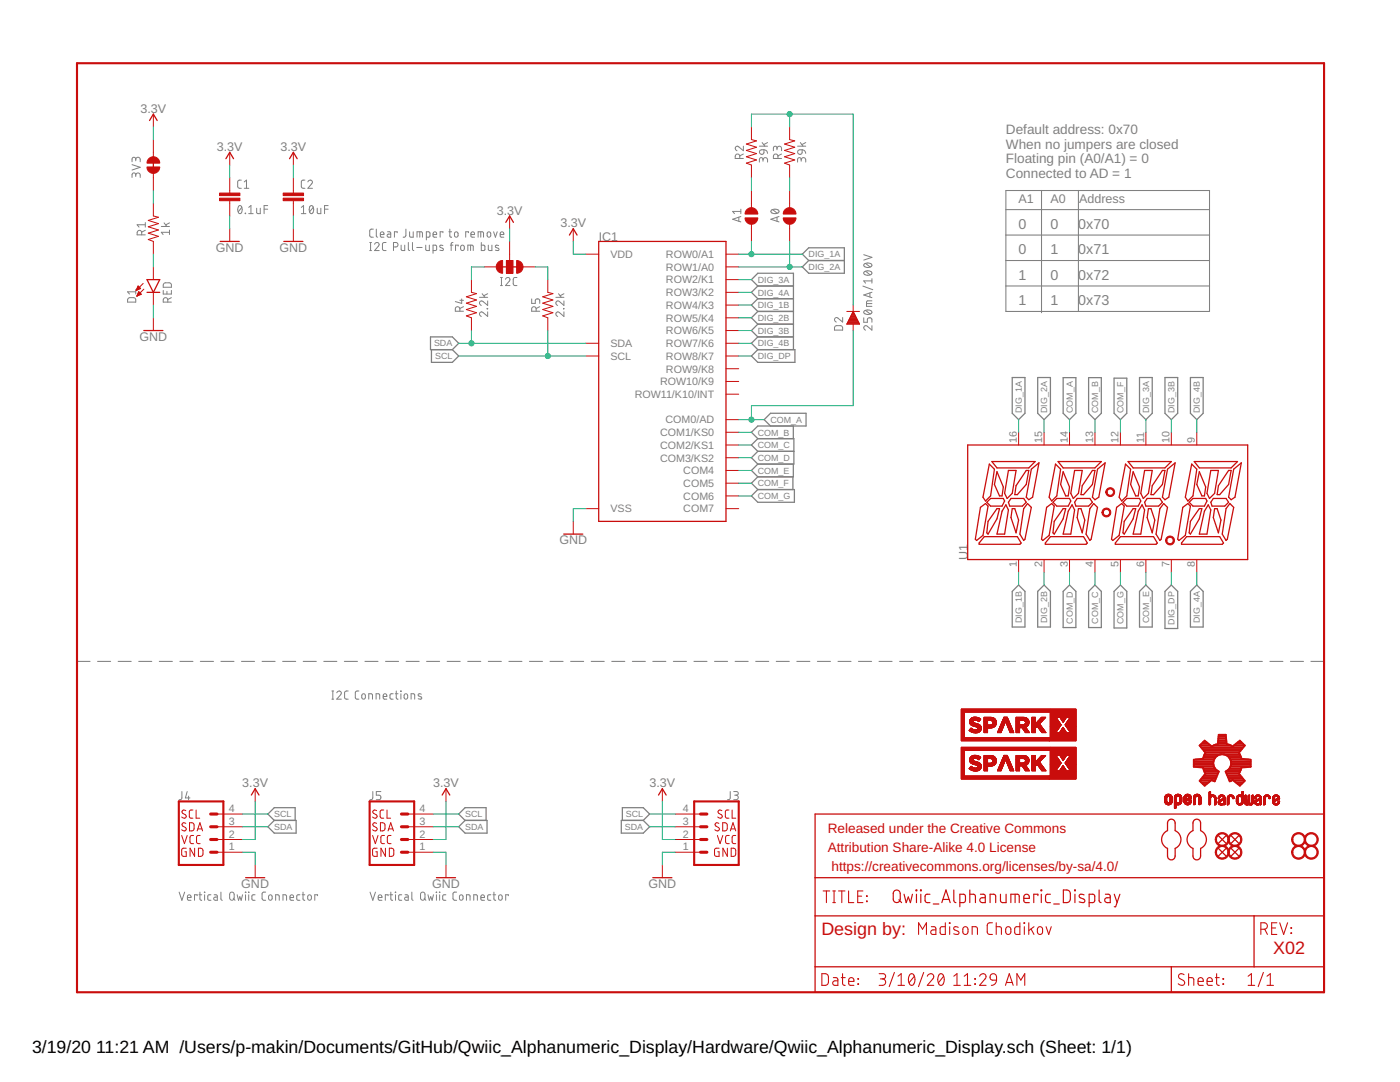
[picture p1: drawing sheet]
<svg xmlns="http://www.w3.org/2000/svg" width="279mm" height="216mm" viewBox="0 0 279 216" stroke-linecap="round" stroke-linejoin="round" font-family="sans-serif">
<defs><g id="words">
<g font-size="3.6" fill="#c90d0c">
<text x="163.9" y="186.6">Design by:</text>
<text x="254.1" y="190.4">X02</text>
</g>
<g font-size="3.5">
<text x="6.4" y="210">3/19/20</text>
<text x="19.2" y="210">11:21 AM /Users/p-makin/Documents/GitHub/Qwiic_Alphanumeric_Display/Hardware/Qwiic_Alphanumeric_Display.sch (Sheet: 1/1)</text>
</g>
<g font-size="2.9" fill="#808080">
<text x="203.3" y="45.6">0</text>
<text x="209.6" y="45.6">0</text>
<text x="215.2" y="45.6">0x70</text>
<text x="203.3" y="50.7">0</text>
<text x="209.6" y="50.7">1</text>
<text x="215.2" y="50.7">0x71</text>
<text x="203.3" y="55.8">1</text>
<text x="209.6" y="55.8">0</text>
<text x="215.2" y="55.8">0x72</text>
<text x="203.3" y="60.9">1</text>
<text x="209.6" y="60.9">1</text>
<text x="215.2" y="60.9">0x73</text>
</g>
<g font-size="2.7" fill="#808080">
<text x="200.7" y="26.8">Default address: 0x70</text>
<text x="200.7" y="29.7">When no jumpers are closed</text>
<text x="200.7" y="32.6">Floating pin (A0/A1) = 0</text>
<text x="200.7" y="35.5">Connected to AD = 1</text>
</g>
<g font-size="2.7" fill="#c90d0c">
<text x="165.2" y="166.3">Released under the Creative Commons</text>
<text x="165.2" y="170.1">Attribution Share-Alike 4.0 License</text>
<text x="165.9" y="173.9">https://creativecommons.org/licenses/by-sa/4.0/</text>
</g>
<g font-size="2.5" fill="#808080">
<text x="28" y="22.5">3.3V</text>
<text x="43.3" y="30.1">3.3V</text>
<text x="56" y="30.1">3.3V</text>
<text x="203.3" y="40.6">A1</text>
<text x="209.7" y="40.6">A0</text>
<text x="215.4" y="40.6">Address</text>
<text x="99.1" y="42.8">3.3V</text>
<text x="111.8" y="45.4">3.3V</text>
<text x="43.1" y="50.2">GND</text>
<text x="55.8" y="50.2">GND</text>
<text x="119.5" y="48.2">IC1</text>
<text x="27.8" y="68">GND</text>
<text x="111.6" y="108.6">GND</text>
<text x="193.1" y="111.7" transform="rotate(-90 193.1 111.7)">U1</text>
<text x="48.4" y="157.1">3.3V</text>
<text x="86.5" y="157.1">3.3V</text>
<text x="129.6" y="157.1">3.3V</text>
<text x="48.1" y="177.2">GND</text>
<text x="86.2" y="177.2">GND</text>
<text x="129.4" y="177.2">GND</text>
</g>
<g font-size="2.1" fill="#808080">
<text x="121.8" y="51.5">VDD</text>
<text x="132.9" y="51.5">ROW0/A1</text>
<text x="132.9" y="59.1">ROW3/K2</text>
<text x="132.9" y="56.6">ROW2/K1</text>
<text x="132.9" y="54">ROW1/A0</text>
<text x="132.9" y="64.2">ROW5/K4</text>
<text x="132.9" y="61.6">ROW4/K3</text>
<text x="121.8" y="71.8">SCL</text>
<text x="121.8" y="69.3">SDA</text>
<text x="132.9" y="71.8">ROW8/K7</text>
<text x="132.9" y="69.3">ROW7/K6</text>
<text x="132.9" y="66.7">ROW6/K5</text>
<text x="131.7" y="76.9">ROW10/K9</text>
<text x="132.9" y="74.3">ROW9/K8</text>
<text x="126.7" y="79.4">ROW11/K10/INT</text>
<text x="131.7" y="87">COM1/KS0</text>
<text x="131.7" y="89.6">COM2/KS1</text>
<text x="132.8" y="84.5">COM0/AD</text>
<text x="202.9" y="88.4" transform="rotate(-90 202.9 88.4)">16</text>
<text x="208" y="88.4" transform="rotate(-90 208 88.4)">15</text>
<text x="213.1" y="88.4" transform="rotate(-90 213.1 88.4)">14</text>
<text x="218.2" y="88.4" transform="rotate(-90 218.2 88.4)">13</text>
<text x="223.2" y="88.4" transform="rotate(-90 223.2 88.4)">12</text>
<text x="228.3" y="88.4" transform="rotate(-90 228.3 88.4)">11</text>
<text x="233.4" y="88.4" transform="rotate(-90 233.4 88.4)">10</text>
<text x="238.5" y="88.4" transform="rotate(-90 238.5 88.4)">9</text>
<text x="131.7" y="92.1">COM3/KS2</text>
<text x="136.4" y="94.6">COM4</text>
<text x="136.4" y="97.2">COM5</text>
<text x="136.4" y="99.7">COM6</text>
<text x="121.8" y="102.3">VSS</text>
<text x="136.4" y="102.3">COM7</text>
<text x="202.9" y="113.2" transform="rotate(-90 202.9 113.2)">1</text>
<text x="208" y="113.2" transform="rotate(-90 208 113.2)">2</text>
<text x="213.1" y="113.2" transform="rotate(-90 213.1 113.2)">3</text>
<text x="218.2" y="113.2" transform="rotate(-90 218.2 113.2)">4</text>
<text x="223.2" y="113.2" transform="rotate(-90 223.2 113.2)">5</text>
<text x="228.3" y="113.2" transform="rotate(-90 228.3 113.2)">6</text>
<text x="233.4" y="113.2" transform="rotate(-90 233.4 113.2)">7</text>
<text x="238.5" y="113.2" transform="rotate(-90 238.5 113.2)">8</text>
<text x="45.6" y="167.2">2</text>
<text x="45.6" y="164.6">3</text>
<text x="45.6" y="162.1">4</text>
<text x="83.7" y="167.2">2</text>
<text x="83.7" y="164.6">3</text>
<text x="83.7" y="162.1">4</text>
<text x="136.3" y="167.2">2</text>
<text x="136.3" y="164.6">3</text>
<text x="136.3" y="162.1">4</text>
<text x="45.6" y="169.7">1</text>
<text x="83.7" y="169.7">1</text>
<text x="136.3" y="169.7">1</text>
</g>
<g font-size="1.8" fill="#808080">
<text x="161.4" y="51.3">DIG_1A</text>
<text x="161.4" y="53.9">DIG_2A</text>
<text x="151.2" y="56.4">DIG_3A</text>
<text x="151.2" y="59">DIG_4A</text>
<text x="151.2" y="61.5">DIG_1B</text>
<text x="151.2" y="64">DIG_2B</text>
<text x="86.6" y="69.1">SDA</text>
<text x="86.8" y="71.7">SCL</text>
<text x="151.2" y="66.6">DIG_3B</text>
<text x="151.2" y="69.1">DIG_4B</text>
<text x="151.2" y="71.7">DIG_DP</text>
<text x="203.9" y="82.5" transform="rotate(-90 203.9 82.5)">DIG_1A</text>
<text x="209" y="82.5" transform="rotate(-90 209 82.5)">DIG_2A</text>
<text x="214.1" y="82.5" transform="rotate(-90 214.1 82.5)">COM_A</text>
<text x="219.2" y="82.5" transform="rotate(-90 219.2 82.5)">COM_B</text>
<text x="224.2" y="82.5" transform="rotate(-90 224.2 82.5)">COM_F</text>
<text x="229.3" y="82.5" transform="rotate(-90 229.3 82.5)">DIG_3A</text>
<text x="234.4" y="82.5" transform="rotate(-90 234.4 82.5)">DIG_3B</text>
<text x="239.5" y="82.5" transform="rotate(-90 239.5 82.5)">DIG_4B</text>
<text x="151.2" y="86.9">COM_B</text>
<text x="151.2" y="89.4">COM_C</text>
<text x="153.8" y="84.4">COM_A</text>
<text x="151.2" y="92">COM_D</text>
<text x="151.2" y="94.5">COM_E</text>
<text x="151.2" y="97.1">COM_F</text>
<text x="151.2" y="99.6">COM_G</text>
<text x="203.9" y="124.3" transform="rotate(-90 203.9 124.3)">DIG_1B</text>
<text x="209" y="124.3" transform="rotate(-90 209 124.3)">DIG_2B</text>
<text x="214.1" y="124.4" transform="rotate(-90 214.1 124.4)">COM_D</text>
<text x="219.2" y="124.4" transform="rotate(-90 219.2 124.4)">COM_C</text>
<text x="224.2" y="124.5" transform="rotate(-90 224.2 124.5)">COM_G</text>
<text x="229.3" y="124.3" transform="rotate(-90 229.3 124.3)">COM_E</text>
<text x="234.4" y="124.6" transform="rotate(-90 234.4 124.6)">DIG_DP</text>
<text x="239.5" y="124.3" transform="rotate(-90 239.5 124.3)">DIG_4A</text>
<text x="54.7" y="165.6">SDA</text>
<text x="54.7" y="163.1">SCL</text>
<text x="92.8" y="165.6">SDA</text>
<text x="92.8" y="163.1">SCL</text>
<text x="124.7" y="165.6">SDA</text>
<text x="124.9" y="163.1">SCL</text>
</g>
</g></defs>
<g fill="none" stroke="#808080" stroke-width=".21">
<path d="M200.7 38h40.7v24.1h-40.7zM207.9 38v24.4M215.2 38v24.1M200.7 41.8h40.7M200.7 46.9h40.7M200.7 52h40.7M200.7 57.1h40.7M15.4 132h2.6M19.5 132h2.6M23.6 132h2.6M27.7 132h2.6M31.8 132h2.6"/>
<path d="M35.9 132h2.6M40 132h2.6M44.1 132h2.6M48.2 132h2.6M52.3 132h2.6M56.4 132h2.6M60.5 132h2.6M64.6 132h2.6M68.7 132h2.6M72.8 132h2.6M76.9 132h2.6M81 132h2.7"/>
<path d="M85.1 132h2.6M89.2 132h2.6M93.3 132h2.6M97.5 132h2.6M101.6 132h2.6M105.7 132h2.6M109.8 132h2.6M113.9 132h2.6M118 132h2.6M122.1 132h2.6M126.2 132h2.6M130.3 132h2.6"/>
<path d="M134.4 132h2.6M138.5 132h2.6M142.6 132h2.6M146.7 132h2.6M150.8 132h2.6M154.9 132h2.6M159 132h2.6M163.1 132h2.6M167.2 132h2.6M171.3 132h2.6M175.4 132h2.6M179.5 132h2.6"/>
<path d="M183.6 132h2.6M187.7 132h2.7M191.9 132h2.6M196 132h2.6M200.1 132h2.6M204.2 132h2.6M208.3 132h2.6M212.4 132h2.6M216.5 132h2.6M220.6 132h2.6M224.7 132h2.6M228.8 132h2.6"/>
<path d="M232.9 132h2.6M237 132h2.6M241.1 132h2.6M245.2 132h2.6M249.3 132h2.6M253.4 132h2.6M257.5 132h2.6M261.6 132h2.6"/>
</g>
<g fill="none" stroke="#808080" stroke-width=".2">
<path d="M26.4 32.9l1.6 .5-1.6 .5M27.1 34.9a.44 .44 0 0 1 .4-.4 .44 .44 0 0 1 .5 .4v.5M27.1 35.2v-.3a.37 .37 0 0 0-.4-.4 .37 .37 0 0 0-.3 .4v.5M27.1 31.8a.44 .44 0 0 1 .4-.4 .44 .44 0 0 1 .5 .4v.5M27.1 32.1v-.4a.37 .37 0 0 0-.4-.3 .37 .37 0 0 0-.3 .3v.6M48.2 35.9l-.5 .1-.3 .3 .1 1.2 .7 .1M48.7 37.6h1M48.7 36.3l.5-.4v1.7M60.9 35.9l-.5 .1-.3 .3 .1 1 .3 .3h.4M61.4 36.3a.44 .44 0 0 1 .7-.4 .44 .44 0 0 1 .1 .8l-.8 .9h1M147.6 31.6v-.4a.46 .46 0 0 0-.4-.5 .46 .46 0 0 0-.5 .5v.4h1.7M148.4 29.2v.9l-1-.8a.44 .44 0 0 0-.6 .2 .44 .44 0 0 0 .3 .6"/>
<path d="M148.4 30.7l-.8 .4M151.6 29.2h1.6M151.7 30l.8-.1v.5a.46 .46 0 0 1-.7 .3 .46 .46 0 0 1-.1-.7zM152.1 28.4l.5 .8M152.3 31.9a.46 .46 0 0 1 .4-.4 .46 .46 0 0 1 .5 .4v.4M152.3 32.2v-.4a.36 .36 0 0 0-.4-.3 .36 .36 0 0 0-.3 .3v.5M152.5 29.9a.7 .7 0 0 1 .7 .7M153.2 28.4l-.8 .5M155.1 29.6a.46 .46 0 0 1 .4-.4 .46 .46 0 0 1 .5 .4v.5M155.1 29.9v-.4a.36 .36 0 0 0-.4-.3 .36 .36 0 0 0-.4 .3v.6M155.3 31.6v-.4a.46 .46 0 0 0-.5-.5 .46 .46 0 0 0-.5 .5v.4h1.7M156 30.7l-.7 .4"/>
<path d="M159.2 29.2h1.6M159.3 30l.8-.1v.5a.46 .46 0 0 1-.7 .3 .46 .46 0 0 1-.1-.7zM159.7 28.4l.6 .8M159.9 31.9a.46 .46 0 0 1 .4-.4 .46 .46 0 0 1 .5 .4v.4M159.9 32.2v-.4a.36 .36 0 0 0-.4-.3 .36 .36 0 0 0-.3 .3v.5M160.1 29.9a.7 .7 0 0 1 .7 .7M160.8 28.4l-.8 .5M25.6 59.5l1.2-.1 .3 .3v.6h-1.6zM27.1 57.8v.9M27.1 58.2h-1.6l.3 .5M28.3 46.9v-.5a.46 .46 0 0 0-.5-.4 .46 .46 0 0 0-.4 .4v.5h1.6M29 46l-.7 .3"/>
<path d="M29 44.9h-1.6l.3 .4M29 44.4v.9M32.2 45.2h1.6M32.6 58v.7h1.6v-.7M32.7 56.6l1.2-.1 .3 .2v.6h-1.6zM32.7 44.5l.6 .7M33.3 58.1v.6M33.8 46.4h-1.6l.4 .4M33.8 45.9v.9M33.8 44.5l-.7 .4M34.2 59.4l-.7 .4M47.6 41.1l.3-.1a.95 .95 0 0 1 0 1.6 1 1 0 0 1-.3-1.5z"/>
<path d="M48.3 41.4l-.8 .9M48.9 42.5l.1 .1zM49.6 42.6h.9M49.6 41.4l.5-.4v1.6M51.2 41.6v.9l.3 .1h.4v-1M52.7 41.7h.7M53.4 41h-.7v1.6M60.1 42.6h.9M60.1 41.4l.5-.4v1.6M61.9 41.1l.2-.1a.93 .93 0 0 1 0 1.6 1.02 1.02 0 0 1-.2-1.5zM62.5 41.4l-.7 .9M63.3 41.6v.9l.3 .1h.4v-1"/>
<path d="M64.8 41.7h.7M65.5 41h-.7v1.6M73.8 50h.3M73.8 48.4h.3M74 48.4v1.6M74.5 45.7h-.5l-.2 .4v1l.2 .2h.5M74.8 48.7a.44 .44 0 0 1 .6-.3 .44 .44 0 0 1 .1 .7l-.7 .9h.9M75.1 45.7v1.4l.3 .2M75.9 46.8h.7a.38 .38 0 0 0-.2-.5 .38 .38 0 0 0-.5 .3l.1 .7h.6M77 48.4h-.5l-.2 .3v1.1l.2 .2h.5M77.3 46.2l.5 .1 .2 .2v.8h-.6l-.1-.2v-.3l.7-.1M78.5 49.3h.5a.44 .44 0 0 0 .4-.5 .44 .44 0 0 0-.4-.4h-.5v1.6"/>
<path d="M79.3 46.4v-.2h-.6v1.1M80.1 48.9v.9l.2 .2h.5v-1.1M81 45.7v1.4l-.2 .2h-.3M81.5 48.4v1.3l.3 .3M81.7 46.2l.1 1 .2 .1h.5v-1.1M82.3 48.4v1.3l.3 .3M83.2 49.4h1M83.2 47.3v-1.1l1 .1 .1 1M83.8 46.2v1.1M85 48.9v.8l.2 .3h.5v-1.1M85.1 47.3l.7-.1v-.7l-.1-.2-.6-.1v1.7M86.4 46.8h.7a.38 .38 0 0 0-.2-.5 .38 .38 0 0 0-.5 .3l.1 .7h.6"/>
<path d="M86.4 50h.6l.1-.2-.1-.8-.6-.1v1.6M88.4 49l-.4-.1-.2 .3 .7 .4v.3l-.2 .1-.5-.1M88.4 46.4v-.2h-.6v1.1M89.6 46.2h.5M89.8 45.7v1.5l.3 .1M89.9 48.9h.5M90.4 48.4h-.2l-.2 .2v1.4M90.8 46.4l.3-.2 .2 .2 .1 .6a.36 .36 0 0 1-.3 .3 .36 .36 0 0 1-.4-.3zM91.4 49.1v-.2h-.5v1.1M91.8 59.9h.7M92 49l.3-.1 .3 .1 .1 .6a.37 .37 0 0 1-.4 .4 .37 .37 0 0 1-.4-.4zM92.1 59.6v.9l-1.2-.3"/>
<path d="M93.4 50v-1.1l1 .1v1M93.5 46.4v-.2h-.6v1.1M93.9 48.9v1.1M94 46.8h.7a.38 .38 0 0 0-.2-.5 .38 .38 0 0 0-.5 .3l.1 .7h.6M95.4 47.3v-1.1l1 .1 .1 1M95.7 59.3h1.6M95.9 46.2v1.1M96.1 48.4v1.6h.5l.2-.3-.1-.7-.6-.1M96.2 58.6l.6 .7M97.3 46.4l.3-.2 .2 .2 .1 .6a.36 .36 0 0 1-.3 .3 .36 .36 0 0 1-.4-.3zM97.3 58.6l-.8 .4M97.5 48.9v.9l.2 .2h.5v-1.1"/>
<path d="M98.5 46.2l.4 1.1 .3-1.1M99.5 49l-.4-.1-.3 .3 .7 .4 .1 .3-.2 .1-.5-.1M99.8 46.8h.7a.38 .38 0 0 0-.2-.5 .38 .38 0 0 0-.5 .3l.1 .7h.6M99.9 57h.4M99.9 55.4h.4M100.1 55.4v1.6M100.9 55.7a.44 .44 0 0 1 .6-.3 .44 .44 0 0 1 .1 .7l-.7 .9h.9M103.2 55.4h-.5l-.3 .3 .1 1.1 .2 .2h.5M106.1 59.6v.9h.7v-.5a.45 .45 0 0 1 .5-.4 .45 .45 0 0 1 .4 .4v.5M110.9 59.3h1.6M111.5 58.6l.5 .7M112.5 58.6l-.7 .4"/>
<path d="M147.4 43.3v.9M147.8 43.2l-1.6 .6 1.6 .5M147.8 42.2h-1.6l.4 .4M147.8 41.7v.9M153.9 41.9a1.02 1.02 0 0 1 1.6 .3 .97 .97 0 0 1-1.7 0zM154.2 41.8l.9 .7M155.1 43.3v.9M155.5 43.2l-1.7 .6 1.7 .5M172.2 57.1l2 .7M172.4 50.8l1.6 .6-1.6 .5M172.5 54.2a1.02 1.02 0 0 1 1.5 .3 .97 .97 0 0 1-1.6 0zM172.5 52.7a1.04 1.04 0 0 1 1.5 .2 .95 .95 0 0 1-1.6 0z"/>
<path d="M172.7 54.1l1 .7M172.7 52.6l1 .7M173.6 58.5v.8M174 55.6v.9M174 58.3l-1.6 .6 1.6 .5M174 56h-1.6l.3 .5M33.5 60.3v-.5a.46 .46 0 0 0-.5-.4 .46 .46 0 0 0-.4 .4v.5h1.6M91.8 62.1v-.4a.46 .46 0 0 0-.5-.5 .46 .46 0 0 0-.4 .5v.4h1.6M92.5 61.2l-.7 .4M97.2 61.6h.1zM97.3 62.2v.9l-.9-.7a.44 .44 0 0 0-.7 .1 .44 .44 0 0 0 .4 .6M97.3 60v.9l-.9-.7a.44 .44 0 0 0-.7 .1 .44 .44 0 0 0 .4 .6"/>
<path d="M107 62.1v-.4a.44 .44 0 0 0-.4-.5 .44 .44 0 0 0-.5 .5v.4h1.6M107.7 61.2l-.7 .4M112.5 61.6h.1M112.5 62.2v.9l-.8-.7a.44 .44 0 0 0-.8 .1 .44 .44 0 0 0 .4 .6M112.5 60v.9l-.8-.7a.44 .44 0 0 0-.7 .1 .44 .44 0 0 0 .3 .6M166.7 65.1l1.2-.1 .2 .3 .1 .6h-1.7zM168.2 63.4v.9l-.9-.8a.44 .44 0 0 0-.7 .1 .44 .44 0 0 0 .3 .7M172.4 63.4v.9h.7v-.5a.46 .46 0 0 1 .5-.4 .46 .46 0 0 1 .4 .4v.5M172.5 62.1a1 1 0 0 1 1.5 .2 .95 .95 0 0 1-1.6 0zM172.7 61.9l1 .8M172.9 60.6h1.1M174 65v.9l-.9-.8a.44 .44 0 0 0-.7 .1 .44 .44 0 0 0 .3 .7"/>
<path d="M174 60h-.9l-.2 .3v.8h1.1M66.2 139.5h.4M66.2 137.9h.4M66.4 137.9v1.6M67.2 138.2a.45 .45 0 0 1 .6-.3 .45 .45 0 0 1 .2 .7l-.8 .9h.9M69.5 137.9l-.6 .1-.1 .2v1.1l.2 .2h.5M71.6 137.9h-.5l-.2 .3v1.1l.2 .2h.5M72.3 138.5l.3-.1 .2 .1 .1 .6a.36 .36 0 0 1-.3 .4 .36 .36 0 0 1-.4-.4zM73.6 139.5v-1.1l.7 .2v.9M75.1 139.5v-1.1l.7 .2v.9M76.5 139h.7a.38 .38 0 0 0-.2-.6 .38 .38 0 0 0-.5 .4l.1 .6 .6 .1M78.5 138.4l-.5 .1-.2 .2 .1 .7 .6 .1"/>
<path d="M78.9 138.4h.5M79.1 137.9v1.4l.3 .2M80 137.9l.1 .1zM80 138.4v1.1M80.8 138.5l.2-.1 .3 .1 .1 .6a.36 .36 0 0 1-.4 .4 .36 .36 0 0 1-.4-.4zM82 139.5v-1.1l.7 .2 .1 .9M84.1 138.5l-.4-.1-.3 .3 .7 .4 .1 .3-.3 .1-.4-.1M36.3 157.9v1.4l-.2 .3h-.3M37.4 157.9l-.4 1.3h.9M37.6 158.9v.7M74.4 157.9v1.4l-.2 .3h-.3M76 157.9h-.9v.8h.5a.46 .46 0 0 1 .4 .4 .46 .46 0 0 1-.4 .5h-.5"/>
<path d="M145.7 157.9v1.4l-.2 .3h-.3M146.4 157.9h.6a.36 .36 0 0 1 .3 .4 .36 .36 0 0 1-.3 .4h-.4M146.9 158.7a.46 .46 0 0 1 .4 .4 .46 .46 0 0 1-.4 .5h-.5M35.8 178l.5 1.6 .6-1.6M37.4 179.1h.7a.38 .38 0 0 0-.2-.5 .38 .38 0 0 0-.5 .3l.1 .7h.6M39.3 178.7v-.2h-.5v1.1M39.7 178.5h.6M39.9 178v1.5l.4 .1M40.8 178l.1 .1zM40.8 178.5v1.1M42.1 178.5l-.5 .1-.1 .2 .1 .8h.5M42.7 178.5l.5 .1 .1 .1 .1 .9-.7-.1v-.4l.7-.1"/>
<path d="M44.1 178v1.4l.3 .2M46 178.1l.3-.1 .3 .1 .1 1.1a.46 .46 0 0 1-.4 .4 .46 .46 0 0 1-.5-.4zM46.5 179.3l.4 .3M47.3 178.5l.3 1.1 .3-.7 .2 .7 .3-1.1M49 178l.1 .1zM49 178.5v1.1M49.6 178l.1 .1zM49.6 178.5v1.1M50.9 178.5l-.5 .1-.1 .2 .1 .8h.5M53 178h-.5l-.2 .4v1l.2 .2h.5M53.7 178.6l.3-.1a.61 .61 0 0 1 .1 1.1h-.3l-.2-.2zM55 179.6v-1.1l.7 .2v.9"/>
<path d="M56.5 179.6v-1.1l.6 .2 .1 .9M57.9 179.1h.7a.38 .38 0 0 0-.3-.5 .38 .38 0 0 0-.4 .3l.1 .7h.6M59.9 178.5l-.5 .1-.2 .2 .1 .8h.6M60.3 178.5h.5M60.5 178v1.5l.3 .1M61.5 178.6l.3-.1 .2 .1 .1 .7a.37 .37 0 0 1-.3 .3 .37 .37 0 0 1-.4-.3zM63.4 178.7v-.2h-.6v1.1M73.9 178l.5 1.6 .5-1.6M75.5 179.1h.7a.38 .38 0 0 0-.3-.5 .38 .38 0 0 0-.4 .3l.1 .7h.6M77.4 178.7v-.2h-.5v1.1M77.8 178.5h.6M78 178v1.5l.4 .1"/>
<path d="M78.9 178l.1 .1zM78.9 178.5v1.1M80.2 178.5l-.5 .1-.1 .1v.8l.1 .1h.5M80.8 178.5l.5 .1 .2 .2v.8h-.6l-.1-.2v-.3l.7-.1M82.2 178v1.4l.2 .2M84.1 178.1l.3-.1 .3 .1 .1 1.1a.44 .44 0 0 1-.4 .4 .44 .44 0 0 1-.5-.4zM84.6 179.3l.4 .3M85.4 178.5l.3 1.1 .3-.7 .2 .7 .3-1.1M87.1 178v.1zM87.1 178.5v1.1M87.7 178l.1 .1zM87.7 178.5v1.1"/>
<path d="M89 178.5l-.5 .1-.2 .2 .1 .8h.6M91.1 178h-.5l-.2 .4v1l.2 .2h.5M91.8 178.6l.3-.1 .2 .1 .1 .7a.36 .36 0 0 1-.3 .3 .36 .36 0 0 1-.4-.3zM93.1 179.6v-1.1l.7 .2v.9M94.6 179.6v-1.1l.6 .2 .1 .9M96 179.1h.7a.38 .38 0 0 0-.3-.5 .38 .38 0 0 0-.4 .3v.7h.7M98 178.5l-.5 .1-.2 .2 .1 .8h.6M98.4 178.5h.5M98.6 178v1.5l.3 .1M99.6 178.6l.3-.1a.61 .61 0 0 1 .1 1.1h-.3l-.2-.2zM101.5 178.7v-.2h-.6v1.1"/>
</g>
<g fill="none" stroke="#808080" stroke-width=".25">
<path d="M151.2 59.6l-1.2 1.3 1.2 1.2M151.2 59.6h7.1M151.2 57.1l-1.2-1.3 1.2-1.3h7.1v15.3M151.2 57.1h7.1M151.2 57.1l-1.2 1.2 1.2 1.3M160.1 50.7l1.3-1.3h7.1v5.1h-7.1l-1.3-1.2 1.3-1.3zM161.4 52h7.1M85.9 67.2h4.4l1.2 1.3-1.2 1.3h-4.4zM86.1 69.8v2.5h4.2l1.2-1.3-1.2-1.2M151.2 69.8h7.4v2.5h-7.4l-1.2-1.3zM151.2 67.2h7.1M151.2 67.2l-1.2 1.3 1.2 1.3"/>
<path d="M151.2 64.7l-1.2 1.3 1.2 1.2M151.2 62.1h7.1M151.2 62.1l-1.2 1.3 1.2 1.3M151.2 64.7h7.1M202 75.3h2.6v7.2l-1.3 1.2-1.3-1.2zM207.1 75.3h2.5v7.2l-1.2 1.2-1.3-1.2zM212.2 75.4h2.5v7.1l-1.3 1.2-1.2-1.2zM217.3 75.4h2.5v7.1l-1.3 1.2-1.2-1.2zM222.3 75.5h2.6v7l-1.3 1.2-1.3-1.2zM227.4 75.3h2.6v7.2l-1.3 1.2-1.3-1.2zM232.5 75.3h2.5v7.2l-1.2 1.2-1.3-1.2zM237.6 75.3h2.5v7.2l-1.3 1.2-1.2-1.2z"/>
<path d="M151.2 87.5h7.2v5.1h-7.2M151.2 87.5l-1.2 1.3 1.2 1.3M151.2 90.1h7.2M151.2 90.1l-1.2 1.2 1.2 1.3M151.2 92.6l-1.2 1.3 1.2 1.2M151.2 95.1l-1.2 1.3 1.2 1.3M151.2 97.7h7.3v2.5h-7.3l-1.2-1.2zM153.8 85l-1.3-1.3 1.3-1.2h7.1v2.5h-9.7l-1.2 1.3 1.2 1.2M158.2 95.1v2.6M158.3 85v2.5M158.3 92.6v2.5h-7.1M203.3 116.7l1.3 1.3v7.1h-2.6v-7.1z"/>
<path d="M207.1 118l1.3-1.3 1.2 1.3v7.1h-2.5zM213.4 116.7l1.3 1.3v7.2h-2.5v-7.2zM218.5 116.7l1.3 1.3v7.2h-2.5v-7.2zM223.6 116.7l1.3 1.3v7.3h-2.6v-7.3zM227.4 118l1.3-1.3 1.3 1.3v7.1h-2.6zM233.8 116.7l1.2 1.3v7.4h-2.5v-7.4zM237.6 118l1.2-1.3 1.3 1.3v7.1h-2.5zM54.7 163.7h4.4v2.5h-4.4l-1.2-1.2zM54.7 163.7l-1.2-1.3 1.2-1.2h4.2v2.5M92.8 163.7h4.4v2.5h-4.4l-1.3-1.2zM92.8 163.7l-1.3-1.3 1.3-1.2h4.2v2.5M124 163.7h4.4l1.2 1.3-1.2 1.2h-4.4z"/>
<path d="M124.2 163.7v-2.5h4.2l1.2 1.2-1.2 1.3"/>
</g>
<g fill="none" stroke="#c90d0c" stroke-width=".21">
<path d="M164.3 177.8h1.3M164.9 177.8v2.3M166.2 177.8h.5M166.5 177.8v2.3M167.3 177.8h1.3M168 177.8v2.3M169.4 177.8v2.3h1M171.2 178.8h.8M172.2 177.8h-1v2.3h1M172.9 178.8l.2 .1zM172.9 179.8l.2 .1zM164 194.3h.9l.4 .4v1.5l-.4 .4h-.9z"/>
<path d="M166.2 180.1h.5M166.3 195.1h.7l.2 .4v1.1h-.6a.46 .46 0 0 1-.4-.4 .46 .46 0 0 1 .4-.5h.6M167.9 195.1h.8M168.1 194.3v1.9l.2 .3 .4 .1M169.4 195.8h1a.54 .54 0 0 0-.4-.7 .54 .54 0 0 0-.6 .5l.1 .9 .9 .1M171.2 195.3l.1 .1zM171.2 196.3l.1 .1zM175.5 194.3h.7a.52 .52 0 0 1 .6 .5 .52 .52 0 0 1-.6 .5h-.5M176.1 195.3a.65 .65 0 0 1 .7 .7 .65 .65 0 0 1-.7 .6h-.6M178.5 194l-1 2.9M179.2 196.6h1.3M179.2 194.8l.7-.5v2.3"/>
<path d="M181.6 194.5a.55 .55 0 0 1 .6-.2 .55 .55 0 0 1 .3 .6 1.32 1.32 0 0 1-.6 1.7 1.4 1.4 0 0 1-.3-2.1zM182.5 194.8l-1.1 1.3M183.3 186.5v-2.4l.8 1.3 .8-1.3v2.4M184.3 194l-1 2.9M185.1 194.8a.64 .64 0 0 1 .9-.5 .64 .64 0 0 1 .2 1l-1.1 1.3h1.3M185.9 184.9h.6l.3 .2v1.4h-.6a.46 .46 0 0 1-.5-.5 .46 .46 0 0 1 .5-.5h.6M187.4 194.5a.55 .55 0 0 1 .6-.2 .55 .55 0 0 1 .4 .6 1.32 1.32 0 0 1-.6 1.7 1.44 1.44 0 0 1-.4-2.1zM188.3 194.8l-1 1.3M188.7 184.1v2.4l-.8-.1-.3-.2v-1.1l.3-.2h.8M189.5 184.1l.1 .2zM189.5 184.9v1.6M190.4 196.6h1.2"/>
<path d="M190.4 194.8l.6-.5v2.3M191.2 185l-.7-.1-.2 .4 1 .6v.4a.87 .87 0 0 1-1 0M192.3 185.1l.5-.2a.92 .92 0 0 1 .1 1.5l-.3 .1-.3-.2-.1-.4zM192.4 196.6h1.3M192.4 194.8l.7-.5v2.3M194 186.5v-1.6l.9 .1 .2 .3v1.2M194.5 196.3l.2 .1zM194.5 195.3l.2 .1zM195.5 194.8a.64 .64 0 0 1 .9-.5 .64 .64 0 0 1 .2 1l-1.1 1.3h1.3M197.7 194.5a.66 .66 0 0 1 .7-.2 .66 .66 0 0 1 .5 .6v.7h-.8a.64 .64 0 0 1-.4-1.1zM198.1 184.1h-.6a.51 .51 0 0 0-.5 .6l.1 1.5 .3 .2 .7 .1M198.8 184.9l.9 .1 .2 1.5"/>
<path d="M198.8 184.1v2.4M198.9 195.6l-.3 .7-.8 .3M200.7 196.6l.7-2.3 .8 2.3M200.8 185.1l.5-.2a.92 .92 0 0 1 .2 1.5l-.4 .1-.3-.2-.1-.4zM200.9 196h1.1M202.9 196.6v-2.3l.8 1.3 .8-1.3v2.3M203.5 184.1v2.4l-.7-.1-.3-.3v-1l.3-.2h.7M204.4 184.1l.1 .2zM204.4 184.9v1.6M205.3 184.1v2.4M205.8 185.4l.6 1.1M206.4 184.9l-1.1 .8"/>
<path d="M207.3 185l.3-.1a.92 .92 0 0 1 .2 1.5l-.3 .1a.92 .92 0 0 1-.2-1.5zM208.8 184.9l.5 1.6 .5-1.6M236.3 194.5a.58 .58 0 0 0-.9-.1 .58 .58 0 0 0 .1 .9l.7 .3a.59 .59 0 0 1 0 .9 .59 .59 0 0 1-.8 0l-.3-.2M237.2 195.1l.9 .1 .2 .3v1.1M237.2 194.3v2.3M239.1 195.8h1a.54 .54 0 0 0-.3-.7 .54 .54 0 0 0-.7 .5l.1 .9 .9 .1M240.9 195.8h1a.54 .54 0 0 0-.3-.7 .54 .54 0 0 0-.7 .5l.1 .9 .9 .1M242.5 195.1h.8M242.8 194.3v1.9l.1 .3 .4 .1M244.1 196.3l.1 .1zM244.1 195.3l.1 .1zM249.1 196.6h1.3"/>
<path d="M249.1 194.8l.6-.5v2.3M251.6 185.4h.7a.65 .65 0 0 0 .6-.6 .65 .65 0 0 0-.6-.7h-.7v2.4M252.1 194l-1 2.9M252.4 185.4l.5 1.1M252.9 196.6h1.2M252.9 194.8l.6-.5v2.3M253.8 185.2h.8M254.8 184.1h-1v2.4h1M255.4 184.1l.8 2.4 .8-2.4M257.6 185.1l.2 .1zM257.6 186.1l.2 .2z"/>
</g>
<path d="M15.4 12.6h248.8v185.4h-248.8zM35.7 159.9h8.9v12.7h-8.9zM73.8 159.9h8.9v12.7h-8.9zM138.5 159.9h8.9v12.7h-8.9z" fill="none" stroke="#c90d0c" stroke-width=".42"/>
<g fill="none" stroke="#c90d0c" stroke-width=".25">
<path d="M29.8 24l.8-1.2 .8 1.2M30.6 31.9v1.8M45.1 31.7l.7-1.3 .8 1.3M57.8 31.7l.7-1.3 .8 1.3M29.3 55.8h2.6l-1.3 2.5zM29.3 58.3h2.6M43.9 48.2h3.9M56.6 48.2h3.9M99.9 53.3h3.8M100.9 44.4l.8-1.3 .8 1.3M113.6 46.9l.8-1.3 .8 1.3M119.5 48.2h25.4v55.8h-25.4z"/>
<path d="M28.7 66h3.8M193.1 88.8h55.9v22.9h-55.9zM197.4 92.6l1.1 1-.8 5.4-1 1-.5-.8zM198 92.1h8.6l-1.3 1.3h-6.3zM199 94.1l1.2 3.1-.2 1.8h-.5l-1-2.3zM201.3 93.9h1.5l-.8 4.5-1 1.1-.5-1.1zM201.8 99.5h2.5l.5 .7-.8 .8h-2.5l-.2-.8zM204.8 93.9h.5l-.5 2.8-1.8 2h-.5l.3-1.8zM205.8 93.6l1.5-1.2-1.2 6.8-.8 .5-.5-.5zM210.7 92.6l1 1-.8 5.4-1 1-.5-.8zM210.9 99.5h2.5l.3 .5-.5 1h-2.3l-.8-.8zM211.2 92.1h8.6l-1.3 1.3h-6.3z"/>
<path d="M212.2 94.1l1.2 3.1-.2 1.8h-.5l-1-2.3zM214.5 93.9h1.5l-.8 4.5-1 1.1-.5-1.1zM215 99.5h2.5l.5 .7-.7 .8h-2.6l-.2-.8zM218 93.9h.5l-.5 2.8-1.8 2h-.5l.3-1.8zM219 93.6l1.6-1.2-1.3 6.8-.8 .5-.5-.5zM224.6 92.6l1 1-.7 5.4-1 1-.5-.8zM224.9 99.5h2.5l.3 .5-.5 1h-2.3l-.8-.8zM225.1 92.1h8.7l-1.3 1.3h-6.4zM226.1 94.1l1.3 3.1-.2 1.8h-.5l-1.1-2.3zM228.4 93.9h1.6l-.8 4.5-1 1.1-.5-1.1zM228.9 99.5h2.6l.5 .7-.8 .8h-2.5l-.3-.8zM232 93.9h.5l-.5 2.8-1.8 2h-.5l.3-1.8z"/>
<path d="M233 93.6l1.5-1.2-1.2 6.8-.8 .5-.5-.5zM237.8 92.6l1 1-.7 5.4-1 1-.5-.8zM238.1 99.5h2.5l.3 .5-.5 1h-2.3l-.8-.8zM238.3 92.1h8.7l-1.3 1.3h-6.3zM239.4 94.1l1.2 3.1-.2 1.8h-.5l-1.1-2.3zM241.6 93.9h1.6l-.8 4.5-1 1.1-.5-1.1zM242.1 99.5h2.6l.5 .7-.8 .8h-2.5l-.3-.8zM245.2 93.9h.5l-.5 2.8-1.8 2h-.5l.3-1.8zM246.2 93.6l1.5-1.2-1.2 6.8-.8 .5-.5-.5zM112.5 106.6h3.8M195.7 101.2l1-.7 .5 .5-1 5.8-1.3 1-.3-.2zM196.4 107.1h6.6l.8 1.3-.3 .2h-8.1v-.2z"/>
<path d="M196.9 100.2l.8-.7h2.5l.3 .5-.5 1h-2.3zM199 101.5h.5l-.5 2-1.8 3.1-.3-.3 .3-2.3zM200.7 100.7l.6 1-.8 4.9h-1.5l1-4.6zM202 101.5h.5l.8 2.3-.5 2.5-1-3zM205.1 100.5l.7 .7-1.2 6.4-.3 .2-.8-1.2 .8-5.1zM208.9 101.2l1-.7 .5 .5-1 5.8-1.3 1-.2-.2zM209.6 107.1h6.6l.8 1.3-.3 .2h-8.1v-.2zM212.2 101.5h.5l-.5 2-1.8 3.1-.3-.3 .3-2.3zM214 100.7l.5 1-.8 4.9h-1.5l1-4.6zM215.2 101.5h.5l.8 2.3-.5 2.5-1-3zM218.3 100.5l.7 .7-1.2 6.4-.3 .2-.8-1.2 .8-5.1zM222.8 101.2l1.1-.7 .5 .5-1 5.8-1.3 1-.3-.2z"/>
<path d="M223.6 107.1h6.6l.8 1.3-.3 .2h-8.1v-.2zM226.1 101.5h.6l-.6 2-1.7 3.1-.3-.3 .3-2.3zM227.9 100.7l.5 1-.7 4.9h-1.6l1.1-4.6zM229.2 101.5h.5l.8 2.3-.5 2.5-1.1-3zM232.2 100.5l.8 .7-1.3 6.4-.2 .2-.8-1.2 .8-5.1zM236.1 101.2l1-.7 .5 .5-1 5.8-1.3 1-.3-.2zM236.8 107.1h6.6l.8 1.3-.3 .2h-8.1v-.2zM239.4 101.5h.5l-.5 2-1.8 3.1-.3-.3 .3-2.3zM241.1 100.7l.5 1-.7 4.9h-1.5l1-4.6zM242.4 101.5h.5l.8 2.3-.5 2.5-1.1-3zM245.4 100.5l.8 .7-1.3 6.4-.2 .2-.8-1.2 .8-5.1zM50.2 158.6l.7-1.2 .8 1.2"/>
<path d="M88.2 158.6l.8-1.2 .8 1.2M131.4 158.6l.8-1.2 .7 1.2M49 175.1h3.8M87.1 175.1h3.8M130.3 175.1h3.8M162.7 162.4h101.5v35.6h-101.5zM162.7 175.1h101.5M233.2 163.8a.76 .76 0 0 1 .8-.3 .76 .76 0 0 1 .5 .7v1.5a1.94 1.94 0 0 1 1.2 1.8 1.94 1.94 0 0 1-1.2 1.8v1.5a.76 .76 0 0 1-.7 .8 .76 .76 0 0 1-.8-.8v-1.5a1.93 1.93 0 0 1-1.2-1.8 1.93 1.93 0 0 1 1.2-1.8v-1.5zM238.2 163.8a.76 .76 0 0 1 .9-.3 .76 .76 0 0 1 .5 .7v1.5a1.94 1.94 0 0 1 1.2 1.8 1.94 1.94 0 0 1-1.2 1.8v1.5a.76 .76 0 0 1-.8 .8 .76 .76 0 0 1-.7-.8v-1.5a1.93 1.93 0 0 1-1.2-1.8 1.93 1.93 0 0 1 1.2-1.8v-1.5zM243.2 166.8l1.5 1.5M243.2 169.3l1.5 1.5M244.7 166.8l-1.5 1.5"/>
<path d="M244.7 169.3l-1.5 1.5M245.7 169.3l1.5 1.5M245.7 166.8l1.5 1.5M247.2 166.8l-1.5 1.5M247.2 169.3l-1.5 1.5M162.7 182.8h101.5M162.7 192.9h101.5M233.8 192.9v5.1M250.3 182.8v10.1"/>
</g>
<g fill="none" stroke="#c90d0c" stroke-width=".23">
<path d="M178.5 177.7l.5-.1 .5 .3 .2 .4v1.1a.7 .7 0 0 1-.7 .7 .7 .7 0 0 1-.7-.7v-1.3zM179.4 179.5l.5 .6M180.4 178.4l.4 1.7 .5-1.1 .4 1.1 .4-1.7M182.8 177.6h.2v.1h-.2zM182.9 178.4v1.7M183.7 177.6h.2v.1h-.2zM183.8 178.4v1.7M185.6 178.4l-.7 .1-.3 .3 .1 1.2 .9 .1M188.2 179.5h1.2M190.4 177.6v2.1l.1 .3 .3 .1M193.5 178.4l1 .1 .2 .3v1.3M193.5 177.6v2.5"/>
<path d="M195.7 178.4l.7 .1 .2 .2v1.4h-.6a.49 .49 0 0 1-.5-.5 .49 .49 0 0 1 .5-.5h.6M199.7 178.4v1.5l.4 .2h.7v-1.7M202.6 178.4v1.7M204.3 179.3h1.1a.58 .58 0 0 0-.4-.9 .58 .58 0 0 0-.7 .6l.1 1 1 .1M207.1 178.7v-.3h-.8v1.7M207.8 177.6h.1v.1h-.1zM207.8 178.4v1.7M209.6 178.4l-.7 .1-.2 .3 .1 1.2 .8 .1M212.2 177.6h.9l.5 .5v1.5l-.5 .5h-.9zM214.5 177.6h.1v.1h-.1zM214.5 178.4v1.7M216.3 178.6l-.7-.1-.3 .3 .3 .3 .8 .4 .1 .2-.1 .3-.3 .1-.7-.1"/>
<path d="M219.4 177.6v2.3l.4 .2M220.6 178.4l.7 .1 .3 .2v1.4h-.7a.49 .49 0 0 1-.4-.5 .49 .49 0 0 1 .4-.5h.7M222.4 178.4l.5 1.7M223.5 178.4l-.8 2.5h-.3M186.2 180.4h1.2M188 180.1l.8-2.5 .8 2.5M191.6 180.1h.7l.3-.2 .1-1.1-.1-.3-1-.1v2.5M197.6 180.1v-1.7l.9 .1 .2 .2v1.4M201.7 180.1v-1.7l1.6 .1 .1 1.6M210.3 180.4h1.1M217.4 180.1h.7l.4-.2v-1.2l-.3-.2-.8-.1v2.5"/>
</g>
<path d="M42 165h1.3M42 167.5h1.3M42 170.1h1.3M42 162.4h1.3M80.1 165h1.3M80.1 167.5h1.3M80.1 170.1h1.3M80.1 162.4h1.3M139.8 165h1.3M139.8 167.5h1.3M139.8 170.1h1.3M139.8 162.4h1.3" fill="none" stroke="#c90d0c" stroke-width=".61"/>
<g fill="none" stroke="#c90d0c" stroke-width=".2">
<path d="M30.6 22.8v2.5M30.6 27.9v3.4M30.6 34.6v3.4M45.8 30.4v2.5M45.8 35.5v3M58.5 30.4v2.5M58.5 35.5v3M150 25.3v2.6l1 .2-2.1 .6 2.1 .7-2.1 .6 2.1 .6-2.1 .7 2.1 .6-2.1 .7 1.1 .3v2.6M150 38v3.4M157.6 25.3v2.6l1 .2-2 .6 2 .7-2 .6 2 .6-2 .7 2 .6-2 .7 1 .3v2.6M157.6 38v3.4M27.2 57.8h.2"/>
<path d="M27.3 57.7h.4M27.3 57.6h.7M27.3 59.1h.1M27.4 57.5h.6M27.4 58.9h.3M27.4 57.4h.5M27.4 58.8h.6M27.5 57.2h.2M27.5 58.7h.7M27.5 57.1h.1M27.5 58.6h.5M27.6 57.1l.5 .5-.9 .4z"/>
<path d="M27.6 58.4h.3M27.6 58.3h.2M27.7 58.2l.5 .5-.9 .4zM28.6 56.6l-1.4 1.4M28.7 57.7l-1.4 1.4M30.6 40.6v2.5l1 .2-2 .7 2 .6-2 .7 2 .6-2 .6 2 .7-2 .6 1 .4v2.5M30.6 53.3v2.5M30.6 58.3v2.6M45.8 40v3.1M45.8 45.6v2.6M58.5 40v3.1M58.5 45.6v2.6"/>
<path d="M94.1 55.8v2.5l1 .3-2 .6 2 .7-2 .6 2 .6-2 .7 2 .6-2 .6 1 .4v2.6M96.6 53.3h2.6M101.1 52h1.2v2.5h-1.2zM101.7 43.1v2.5M101.7 48.2v3.8M104.2 53.3h2.6M109.3 55.8v2.5l1 .3-2 .6 2 .7-2 .6 2 .6-2 .7 2 .6-2 .6 1 .4v2.6M114.4 45.6v2.6M116.9 50.7h2.6M144.9 58.3h2.5M144.9 53.3h2.5M144.9 55.8h2.5"/>
<path d="M144.9 50.7h2.5M150 44.7v3.5M157.6 44.7v3.5M30.6 63.4v2.6M116.9 71h2.6M116.9 68.5h2.6M144.9 63.4h2.5M144.9 78.7h2.5M144.9 76.1h2.5M144.9 73.6h2.5M144.9 71h2.5M144.9 68.5h2.5"/>
<path d="M144.9 66h2.5M144.9 60.9h2.5M169 62.1h2.5M169 64.6h2.5M169.1 64.5h2.3M169.2 64.4h2.2M169.2 64.2h2.1M169.3 64.1h2M169.4 64h1.8M169.4 63.9h1.7M169.5 63.8h1.6M169.5 63.6h1.5"/>
<path d="M169.6 63.5h1.4M169.7 63.4h1.2M169.7 63.3h1.1M169.8 63.2h1M169.8 63h.9M169.9 62.9h.8M169.9 62.8h.7M170 62.7h.5M170.1 62.5h.4M170.1 62.4h.3M170.2 62.3h.1M170.3 60.9v1.2"/>
<path d="M170.3 64.7v1.3M170.3 62.1l1.2 2.6h-2.5zM144.9 83.7h2.5M144.9 86.3h2.5M144.9 88.8h2.5M144.9 91.3h2.5M144.9 93.9h2.5M144.9 96.4h2.5M144.9 99h2.5M203.3 86.3v2.5M208.4 86.3v2.5M213.4 86.3v2.5"/>
<path d="M218.5 86.3v2.5M223.6 86.3v2.5M228.7 86.3v2.5M233.8 86.3v2.5M238.8 86.3v2.5M114.4 104v2.6M116.9 101.5h2.6M144.9 101.5h2.5M203.3 111.7v2.5M208.4 111.7v2.5M213.4 111.7v2.5M218.5 111.7v2.5"/>
<path d="M223.6 111.7v2.5M228.7 111.7v2.5M233.8 111.7v2.5M238.8 111.7v2.5M50.9 157.4v2.5M89 157.4v2.5M132.2 157.4v2.5M191.9 141.5h22.8v6.3h-22.8zM191.9 149.1h22.8v6.3h-22.8zM191.9 154.9h22.8M191.9 149.7h22.8M191.9 152.5h.5"/>
<path d="M191.9 150.7h.5M191.9 155.4h22.8M191.9 155.3h22.8M191.9 155.2h22.8M191.9 155.1h22.8M191.9 155h22.8M191.9 154.8h.5M191.9 154.7h.5M191.9 154.6h.5M191.9 154.5h.5M191.9 154.4h.5M191.9 154.3h.5"/>
<path d="M191.9 154.2h.5M191.9 154.1h.5M191.9 154h.5M191.9 153.9h.5M191.9 153.8h.5M191.9 153.7h.5M191.9 153.6h.5M191.9 153.5h.5M191.9 153.4h.5M191.9 153.3h.5M191.9 153.2h.5M191.9 153.1h.5"/>
<path d="M191.9 153h.5M191.9 152.9h.5M191.9 152.8h.5M191.9 152.7h.5M191.9 152.6h.5M191.9 152.4h.5M191.9 152.3h.5M191.9 152.2h.5M191.9 152.1h.5M191.9 152h.5M191.9 151.9h.5M191.9 151.8h.5"/>
<path d="M191.9 151.7h.5M191.9 151.6h.5M191.9 151.5h.5M191.9 151.4h.5M191.9 151.3h.5M191.9 151.2h.5M191.9 151.1h.5M191.9 151h.5M191.9 150.9h.5M191.9 150.8h.5M191.9 150.6h.5M191.9 150.5h.5"/>
<path d="M191.9 150.4h.5M191.9 150.3h.5M191.9 150.2h.5M191.9 150.1h.5M191.9 150h.5M191.9 149.9h.5M191.9 149.8h.5M191.9 149.6h22.8M191.9 149.5h22.8M191.9 149.4h22.8M191.9 149.3h22.8M191.9 149.2h22.8"/>
<path d="M191.9 147.2h22.8M191.9 145h.5M191.9 143.1h.5M191.9 147.8h22.8M191.9 147.7h22.8M191.9 147.6h22.8M191.9 147.5h22.8M191.9 147.4h22.8M191.9 147.3h22.8M191.9 147.2h.5M191.9 147.1h.5M191.9 147h.5"/>
<path d="M191.9 146.9h.5M191.9 146.8h.5M191.9 146.7h.5M191.9 146.6h.5M191.9 146.5h.5M191.9 146.4h.5M191.9 146.3h.5M191.9 146.2h.5M191.9 146.1h.5M191.9 146h.5M191.9 145.9h.5M191.9 145.8h.5"/>
<path d="M191.9 145.7h.5M191.9 145.6h.5M191.9 145.5h.5M191.9 145.4h.5M191.9 145.3h.5M191.9 145.2h.5M191.9 145.1h.5M191.9 144.9h.5M191.9 144.8h.5M191.9 144.7h.5M191.9 144.6h.5M191.9 144.5h.5"/>
<path d="M191.9 144.4h.5M191.9 144.3h.5M191.9 144.2h.5M191.9 144.1h.5M191.9 144h.5M191.9 143.9h.5M191.9 143.8h.5M191.9 143.7h.5M191.9 143.6h.5M191.9 143.5h.5M191.9 143.4h.5M191.9 143.3h.5"/>
<path d="M191.9 143.2h.5M191.9 143h.5M191.9 142.9h.5M191.9 142.8h.5M191.9 142.7h.5M191.9 142.6h.5M191.9 142.5h.5M191.9 142.4h.5M191.9 142.3h.5M191.9 142.2h.5M191.9 142.1h.5M191.9 142h22.8"/>
<path d="M191.9 141.9h22.8M191.9 141.8h22.8M191.9 141.7h22.8M191.9 141.6h22.8M191.9 141.5h22.8M192.4 142.1v5.1M192.4 149.7v5.2M193.4 153.4l.6 .4M193.4 145.8l.3 .2M193.4 145.8h2.3M193.5 153.4h2.2M193.5 145.8h2.2"/>
<path d="M193.5 153.5h2.2M193.5 153.2h.9M193.5 151.8h.9M193.5 151.8h.8M193.5 151.7h.7M193.5 151.6l.7 .1M193.5 151.6h.7M193.5 151.5h.7M193.5 143.9v.1M193.5 151.5v.1M193.5 151.6v.2M193.5 145.6h.9"/>
<path d="M193.5 144.2h.9M193.5 144.1h.8M193.5 144.1h.7M193.5 144h.7M193.5 143.9h.7h-.7M193.5 144h.1M193.5 144v.2M193.5 153.2h.8M193.5 151.8l1 .1M193.5 151.4v.1M193.5 151.8l.1 .2M193.5 144.3h1.2"/>
<path d="M193.5 144.2l1 .1M193.5 143.8v.1M193.5 144.2l.2 .3M193.6 153.5h2M193.6 152h1.3M193.6 151.9h1.1M193.6 145.9h2M193.6 145.5h.6M193.6 144.3l1.2 .1M193.6 153.1h.6M193.6 152h1.4M193.6 151.3l-.1 .1"/>
<path d="M193.6 152l.1 .2M193.6 144.4h1.4M193.6 143.6l-.1 .2M193.6 152.1h1.6M193.6 145.5h.5M193.6 144.4l1.6 .1M193.7 153.6h1.9M193.7 153.1h.4M193.7 152.1h1.6M193.7 145.4l.4 .1M193.7 144.5h1.6M193.7 153h.3"/>
<path d="M193.7 151.1h2M193.7 152.2l.1 .1M193.7 143.5h2M193.7 144.5l1.4 .6M193.7 152.2h1.7M193.7 151.1l-.1 .2M193.7 146h1.8M193.7 145.4h.3M193.7 143.5l-.1 .1M193.7 146l.7 .2h.8M193.7 153h.2M193.7 144.6h1.8"/>
<path d="M193.7 143.4h2M193.7 153.6h1.8M193.7 152.2h1.8M193.7 151h1.9M193.7 145.4h.2M193.8 152.9h.1M193.8 145.3h.1M193.8 143.4h1.8M193.8 152.3h1.8M193.8 144.6l1.7 .1M193.8 151h1.8M193.8 152.3l1.3 .5"/>
<path d="M193.8 152.9a.85 .85 0 0 0 1.4 .1M193.8 152.9l-.4 .5M193.8 145.3l.7 .3 .6-.1M193.8 145.3l-.4 .5M193.8 153.6h1.7M193.8 146h1.7M193.8 144.7h1.8M193.8 150.9h1.7M193.9 152.3h1.7M193.9 143.3h1.6M193.9 150.9h1.5M193.9 146.1h1.5"/>
<path d="M193.9 144.7l1.7 .1M193.9 143.3h1.5M194 153.7h1.4M194 152.4h1.6M194 146.1h1.3M194 153.8h1.2M194 150.8h1.3M194 144.8h1.7M194 143.2h1.3M194 152.4h1.7M194.1 153.8h1.2M194.1 150.8h1.1"/>
<path d="M194.1 144.8h1.6M194.2 152.5h1.5M194.2 143.2h.9M194.2 144a.7 .7 0 0 1 1.2 0M194.2 151.6l.3 .3M194.2 151.6h.1M194.2 144l.1 .2 1 .3M194.2 151.5h.1M194.2 151.5v.1M194.2 153.8h1M194.2 146.2h1M194.2 144.9h1.5"/>
<path d="M194.2 143.8h-.7M194.2 150.7h.8M194.3 151.4h-.8M194.3 143.8h-.8M194.3 152.5h1.4M194.3 143.1h.6M194.4 143.7l-.9 .1M194.4 143.1l.8 .1 .5 .3M194.4 143.1l-.7 .4M194.4 151.3h-.8M194.4 151.3l-.2 .2M194.4 151.3h.4"/>
<path d="M194.4 152.5l1.4 .1M194.4 146.2h.6M194.4 144.9h1.4M194.5 151.9l.8 .2M194.6 145h1.2M194.6 152.6h1.2M194.8 151.3h.8M194.8 151.3l.4 .2M194.8 152.7h1M194.8 145h1M194.8 143.7h.8M194.9 145.1h.9"/>
<path d="M194.9 151.4h.6M194.9 153.2h.9M195 152.7h.8M195 145.1h.8M195 143.8h.5M195 151.4h.5M195.1 153.2h.7M195.1 152.8h.7M195.1 152.8v.1M195.1 145.1v.1M195.1 145.5h.7M195.1 145.2h.7"/>
<path d="M195.1 143.8h.4M195.1 153.1h.7M195.1 153h.7M195.1 152.9h.7M195.1 151.5h.4M195.1 152.9l.1 .1M195.1 145.4h.7M195.1 145.3h.7M195.1 145.2l.1 .2M195.2 153h.6M195.2 145.4h.1M195.2 153h.1"/>
<path d="M195.2 145.4h.6M195.2 145.3h.6M195.2 145.4l-.1 .1M195.2 143.9h.3M195.2 151.5h.2M195.2 151.5l.2 .1M195.3 152.1l.3 .2M195.3 144.5l.3 .2M195.3 151.6h.1M195.3 143.9h.1M195.4 151.6h.1M195.4 144h.1"/>
<path d="M195.4 151.5v.1M195.4 143.9v.1M195.5 150.9a1.37 1.37 0 0 0-1.8 .2M195.5 150.9l.2 .2M195.5 153.6l-.3 .2M195.5 146l-.3 .2M195.6 152.3l.1 .1M195.6 144.7l.1 .1M195.6 143.7h-2M195.6 151.3h-2M195.6 143.6l-2 .1M195.6 151.2h-2"/>
<path d="M195.6 145.9l-.1 .1M195.7 143.6h-2.1M195.7 151.2h-2.1M195.7 152.4l.1 .3M195.7 143.5l-2 .1M195.7 144.8l.1 .3M195.7 153.4h-2.3M195.7 151.1l-.3 .4M195.7 145.7l-2.3 .1M195.7 143.5l-.3 .4M195.7 153.3h-2.3M195.7 153.3l-.2 .3"/>
<path d="M195.7 145.7h-2.3M195.7 145.7l-.1 .2M195.8 153.2l-2.3 .1M195.8 145.6h-2.3M195.8 145.6h-.9M195.8 153.1h-.7M195.8 153.1l-.1 .2M195.8 145.1l-.1 .6M195.8 152.7v.4M196.4 153.8h.7M196.4 153.7h.7M196.4 153.6h.7"/>
<path d="M196.4 153.5h.7M196.4 153.4h.7M196.4 153.3h.7M196.4 153.2h.7M196.4 153.1h.7M196.4 153h.7M196.4 152.9h.7M196.4 152.3h2.4M196.4 152.2h.7M196.4 152.1h.7M196.4 152h.7M196.4 151.9h.7"/>
<path d="M196.4 151.8h.7M196.4 151.7h.7M196.4 151.6h.7M196.4 151.5h.7M196.4 151.4h.7M196.4 151.4h1.4l.2 .1M196.4 151.3h2.3M196.4 151.2h2.3M196.4 151.2h2.2M196.4 151.1h2.2M196.4 151h2.1M196.4 150.9h2"/>
<path d="M196.4 150.9h1.9M196.4 150.8h1.8M196.4 150.8h1.6M196.4 146.1h.7M196.4 146h.7M196.4 145.9h.7M196.4 145.8h.7M196.4 145.7h.7M196.4 145.6h.7M196.4 145.5h.7M196.4 145.4h.7M196.4 145.3h.7"/>
<path d="M196.4 144.8h2.2M196.4 144.6h.7M196.4 144.5h.7M196.4 144.4h.7M196.4 144.3h.7M196.4 144.2h.7M196.4 144.1h.7M196.4 144h.7M196.4 143.9h.7M196.4 143.8h.7M196.4 143.7h2.4M196.4 143.7h2.3"/>
<path d="M196.4 143.6l2.3 .1M196.4 143.6h2.3M196.4 143.5l2.2 .1M196.4 143.5h2.2M196.4 143.4h2.1M196.4 143.3l2 .1M196.4 143.3h2M196.4 143.2l1.9 .1M196.4 143.2h1.8M197.1 143.7v1M197.1 151.4v.9M197.6 145.3h-1.2"/>
<path d="M197.6 143.7l.4 .2M197.7 150.7l.5 .1M197.7 143.1l.5 .1M197.7 151.4h1.1M197.8 150.7h-1.4v3.1h.7v-.9M197.9 152.9h-1.5M197.9 151.4h.9M197.9 143.8h.9M197.9 152.2h.9M198 143.2l-1.6-.1v3.1h.7v-.9M198 143.8h.8M198 152.2h.8"/>
<path d="M198 145.2h-1.6M198 151.5h.8M198 144.5h.8M198 143.9h.8M198 143.9h.1M198 151.5l.1 .1M198 143.9l.1 .1M198.1 151.6h.7M198.1 143.9l.7 .1M198.1 152h.7M198.1 144h.7M198.1 152.8h-1.7"/>
<path d="M198.1 151.7h.7M198.1 151.6l.1 .2M198.1 145.2h-1.7M198.1 144.4h.7M198.1 144.3h.7M198.1 144l.1 .2M198.1 144.4l-.5 .3M198.1 151.9h.7M198.1 151.8h.7M198.1 144.2h.7M198.1 144.1h.7M198.2 151.8h.1"/>
<path d="M198.2 151.8a.48 .48 0 0 1-.6 .5M198.2 150.8l.2 .1M198.2 144.2h.1M198.2 144.2l-.1 .2M198.2 143.2l.2 .1M198.2 152.8h-1.8M198.3 145.1l-1.9 .1M198.3 145.1l-.7 .2M198.3 152.7h-1.9M198.4 150.9l.1 .1M198.4 145.1h-2M198.4 143.3l.1 .1"/>
<path d="M198.4 152.7h-2M198.4 145l-2 .1M198.5 152.6h-2.1M198.5 152.6l-.7 .3M198.5 145h-2.1M198.5 151l.1 .2M198.5 143.4l.1 .2M198.5 152.5l-2.1 .1M198.5 144.9h-2.1M198.6 152.5h-2.2M198.6 144.9h-2.2M198.6 152.5l-.1 .1"/>
<path d="M198.6 144.8l-.3 .3M198.6 151.2l.2 .2M198.6 143.6l.2 .2M198.7 152.4h-2.3M198.7 144.8h-2.3M198.7 144.7l-2.3 .1M198.7 152.3h-2.3M198.7 144.7h-2.3M198.7 144.7l-.1 .1M198.8 151.4v.1M198.8 144.6l-1.1 .1M198.8 143.8v.1"/>
<path d="M198.8 144.6h-.9M198.8 152.1h-.8M198.8 151.5v.1M198.8 143.9v.1M198.8 152.1h-.7M198.8 152.1l-.2 .4M198.8 151.6v.2M198.8 144.4l-.7 .1M198.8 144.4l-.1 .3M198.8 144v.2M198.8 151.8v.3M198.8 144.2h.1"/>
<path d="M198.8 151.8h.1M198.8 144.2l-.7 .1M198.8 144.2v.2M199.1 153.7h.7M199.2 153.6h.6M199.2 153.6h.7M199.2 153.5h.7M199.2 145.9h.7M199.2 153.4h.7M199.2 145.8h.7M199.3 145.7h.6M199.3 153.3h.7"/>
<path d="M199.3 145.7h.7M199.3 145.6h.7M199.3 153.2h.7M199.3 145.5h.7M199.4 145.5h.6M199.4 153.1h.7M199.4 145.4h.7M199.4 145.3h.7M199.5 145.2h.7M199.5 152.7h.7M199.6 152.5h.7M199.7 152.4h.6"/>
<path d="M199.7 152.3h.7M199.7 144.6h.7M199.7 152.2h.7M199.8 152.2h.6M199.8 144.5h.6M199.8 153.8h-.7M199.8 146.1l-.7 .1M199.8 152.1h.7M199.8 146.1h-.7M199.8 153.6l-.7 .1M199.8 152h.7M199.8 146h-.7"/>
<path d="M199.8 144.4h.7M199.9 146h-.7M199.9 144.3h.6M199.9 151.9h.6M199.9 145.9h-.7M199.9 144.2h.7M199.9 151.8h.7M199.9 145.8h-.7M199.9 153.4h-.7M199.9 144.1h.7M200 144.1h.6M200 153.2l-.7 .1"/>
<path d="M200 151.6h1.4M200 144h1.4M200 145.6h-.7M200 143.9h1.4M200 151.5l.4-.8h.6l.4 .8M200 151.5l-.9 2.3h.7l.9-2.2 .9 2.2h.7l-.9-2.3M200 153.1h-.7M200 151.5h1.4M200 143.9l-.9 2.3h.7l.9-2.3 .9 2.3h.7l-.9-2.3M200 143.9l.4-.8h.6l.4 .8M200.1 151.5h1.2M200.1 151.4h1.2"/>
<path d="M200.1 143.8h1.2M200.1 153h-.7M200.1 143.7l1.2 .1M200.1 152.9h-.6M200.1 151.3h1.2M200.1 145.3h-.6M200.1 143.7h1.2M200.2 152.9h-.7M200.2 143.6l1.1 .1M200.2 152.8h-.7M200.2 151.2h1M200.2 145.2h-.7"/>
<path d="M200.2 143.6h1M200.2 145.1l-.7 .1M200.2 143.5h1M200.2 151.1h1M200.2 145.1h-.7M200.2 152.7h-.7M200.2 145l-.6 .1M200.2 143.4h.9M200.3 152.6h-.7M200.3 151h.8M200.3 145h-.7M200.3 143.4h.8"/>
<path d="M200.3 152.5l-.7 .1M200.3 144.9h-.7M200.3 143.3l.8 .1M200.3 152.5h-.7M200.3 150.9h.8M200.3 143.3h.8M200.3 144.8h-.7M200.3 143.2h.8M200.3 152.4h-.7M200.3 150.8h.8M200.3 144.8h-.6M200.4 150.8h.6"/>
<path d="M200.4 143.1h.6M200.4 144.7h-.7M200.4 144.6h-.7M200.4 152.1h-.6M200.5 144.4h-.7M200.5 152h-.7M200.6 151.8l-.7 .1M200.6 151.8h-.7M200.6 151.7h-.7M200.6 151.7h-.6M200.6 144l-.6 .1M200.7 151.6h-.7"/>
<path d="M200.7 151.6h.7M200.7 144l.7 .1M200.7 151.7h.7M200.7 144.1h.7M200.8 144.1h.6M200.8 151.8h.7M200.8 144.2h.7M200.8 151.8l.7 .1M200.8 144.3h.7M200.9 152h.6M200.9 151.9h.6M200.9 144.3l.6 .1"/>
<path d="M200.9 144.4h.6M200.9 152.1h.7M200.9 152h.7M200.9 144.4l.7 .1M200.9 144.5h.7M200.9 152.2h.7M201 152.2h.7M201 144.6h.7M201 152.3h.7M201 144.6l.7 .1M201 144.7h.7M201 152.4h.7"/>
<path d="M201 144.7l.7 .1M201 144.8h.7M201.1 152.5h.7M201.1 144.8h.6M201.1 144.9h.7M201.1 152.5l.7 .1M201.1 152.6h.7M201.1 145h.7M201.1 152.7h.7M201.1 145l.7 .1M201.2 152.7h.7M201.2 145.1l.7 .1"/>
<path d="M201.2 145.1h.6M201.2 152.8h.7M201.2 145.2h.7M201.2 152.9h.7M201.2 145.3h.8M201.3 152.9h.7M201.3 153h.7M201.3 145.4h.7M201.3 145.3l.7 .1M201.3 145.4l.7 .1M201.3 153.1h.7M201.3 145.5h.7"/>
<path d="M201.4 153.2h.7M201.4 145.6h.7M201.4 153.2l.7 .1M201.4 153.3h.7M201.4 145.7h.7M201.4 153.4h.7M201.4 145.7l.7 .1M201.4 153.4h.8M201.4 145.8h.7M201.5 153.5h.7M201.5 145.8l.7 .1M201.5 145.9h.7"/>
<path d="M201.5 153.6h.7M201.5 146h.7M201.5 153.6l.8 .1M201.5 146h.8M201.6 153.7h.7M201.6 146.1h.7M201.6 153.8h.7M201.6 146.1l.7 .1M202.8 153.8h.7M202.8 153.7h.7M202.8 153.6h.7M202.8 153.5h.7"/>
<path d="M202.8 153.4h.7M202.8 153.3h.7M202.8 153.2h.7M202.8 153.1h.7M202.8 153h.7M202.8 152.9h.7M202.8 152.8h2M202.8 152.8h1.9M202.8 152.7h1.9M202.8 152.4h2.4M202.8 152.3h2.4M202.8 152.2h.7"/>
<path d="M202.8 152.1h.7M202.8 152h.7M202.8 151.9h.7M202.8 151.8h.7M202.8 151.7h.7M202.8 151.6h.7M202.8 151.5h.7M202.8 151.4h.7M202.8 151.4l1.7 .1M202.8 151.3h2.5M202.8 151.2h2.4M202.8 151.1h2.3"/>
<path d="M202.8 151h2.3M202.8 151h2.2M202.8 150.9h2.1M202.8 150.8h1.9M202.8 150.8h1.8M202.8 146.1h.7M202.8 146h.7M202.8 145.9h.7M202.8 145.8h.7M202.8 145.7h.7M202.8 145.6h.7M202.8 145.5h.7"/>
<path d="M202.8 145.4h.7M202.8 145.3h.7M202.8 145.2h2M202.8 145.1l1.9 .1M202.8 144.6h.7M202.8 144.5h.7M202.8 144.4h.7M202.8 144.3h.7M202.8 144.2h.7M202.8 144.1h.7M202.8 144h.7M202.8 143.9h.7"/>
<path d="M202.8 143.8h.7M202.8 143.7l2.5 .1M202.8 143.7h2.5M202.8 143.6l2.5 .1M202.8 143.6h2.4M202.8 143.5l2.4 .1M202.8 143.5h2.3M202.8 143.4h2.3M202.8 143.3l2.2 .1M202.8 143.3h2.1M202.8 143.2l2 .1M202.8 143.2h1.9"/>
<path d="M203.5 143.7v.9M203.5 151.4v.9M204 152.9h.8M204 145.3h.8M204.1 153h.8M204.1 145.3l.8 .1M204.1 145.4h.8M204.1 143.7l.4 .1M204.2 153.1h.7M204.2 153.1h.8M204.2 145.5h.8M204.2 150.7l.7 .2"/>
<path d="M204.2 143.1l.8 .3M204.2 153.2h.8M204.2 151.4h1.1M204.2 150.7h-1.4v3.1h.7v-1M204.2 145.6h.8M204.3 153.2h.7M204.3 153.2l.8 .1M204.3 145.6h.8M204.3 145.7h.8M204.3 153.3h.8M204.3 153.4h.8M204.3 145.7l.8 .1"/>
<path d="M204.4 153.4h.8M204.4 145.8h.8M204.4 151.4h.9M204.4 143.8h.9M204.4 153.5h.8M204.4 153.5h.9M204.4 145.9h.9M204.4 144.5h.9M204.5 145.9h.8M204.5 153.6h.8M204.5 143.2l-1.7-.1v3.1h.7v-1M204.5 143.8h.8"/>
<path d="M204.5 146h.8M204.5 144.5h.8M204.5 151.5h.8M204.5 151.5h.1M204.5 144.5l-.3 .1M204.5 143.8l.1 .1M204.6 153.6l.8 .1M204.6 152.1h.7M204.6 151.5h.7M204.6 146h.7M204.6 144.5h.7M204.6 143.9h.7"/>
<path d="M204.6 151.5v.1M204.6 146.1h.8M204.6 143.9v.1M204.6 153.7h.8M204.6 152h.7M204.6 146.1l.8 .1M204.6 144.4h.7M204.6 153.8h.8M204.6 151.9h.7M204.6 151.7h.7M204.6 151.6h.7M204.6 151.6l.1 .2"/>
<path d="M204.6 144.3h.7M204.6 144h.7M204.6 144l.1 .2M204.6 144.4l-.1 .1M204.7 151.8h.6M204.7 151.8h.7M204.7 151.7h.7M204.7 151.8h.1M204.7 151.8a.44 .44 0 0 1-.5 .5M204.7 144.2h.6M204.7 144.1h.7M204.7 144.1h.6"/>
<path d="M204.7 144.2h.1M204.7 144.2l-.1 .2M204.7 152.7l.7 1.1h-.8l-.6-1M204.7 145.1l.7 1.1h-.8l-.6-1M204.7 145.1h-1.9M204.8 152.7h-2M204.8 145l-2 .1M204.9 150.9l.1 .1M204.9 152.6h-2.1M204.9 145h-2.1M205 152.6l-.3 .1M205 145l-.3 .1"/>
<path d="M205 152.5l-2.2 .1M205 144.9h-2.2M205 152.5h-2.2M205 151l.2 .2M205 143.4l.2 .2M205.1 144.9h-2.3M205.1 152.5h-2.3M205.1 144.8h-2.3M205.1 152.4h-2.3M205.2 152.4l-.2 .2M205.2 151.2l.1 .1M205.2 144.7h-2.4"/>
<path d="M205.2 143.6l.1 .3M205.2 152.3h-2.4M205.2 144.6l-2.4 .1M205.3 152.2h-1.1M205.3 144.6h-1.1M205.3 152.2h-.9M205.3 151.3v.2M205.3 152.1h-.8M205.3 152.1l-.1 .3M205.3 144.5l-.3 .5M205.3 151.5l-.7 .1M205.3 143.9h.1"/>
<path d="M205.3 151.5l.1 .3M205.3 143.9l.1 .2M205.4 151.8l-.1 .3M205.4 144.1v.1M205.4 151.8h.1M205.4 144.2h-.7M205.4 144.2l-.1 .3M206 153.8h.6M206 153.7h.6M206 153.6h.6M206 153.5h.6M206 153.4h.6"/>
<path d="M206 153.3h.6M206 153.2h.6M206 153.1h.6M206 153h.6M206 152.9h.6M206 152.5h1.8M206 152.4h1.7M206 152.3h1.7M206 152.3h1.6M206 152.2h1.6M206 152.2h1.5M206 152.1h1.5"/>
<path d="M206 152h1.5M206 152h.6M206 151.9h.6M206 151.8h.6M206 151.7h.6M206 151.6h.6M206 151.5h.6M206 151.4h.6M206 151.3h.6M206 151.2h.6M206 151.1h.6M206 151h.6"/>
<path d="M206 150.9h.6M206 150.8h.6M206 146.1h.6M206 146h.6M206 145.9h.6M206 145.8h.6M206 145.7h.6M206 145.6h.6M206 145.5h.6M206 145.4h.6M206 145.3h.6M206 144.8h1.8"/>
<path d="M206 144.8h1.7M206 144.7l1.7 .1M206 144.7h1.6M206 144.6h1.6M206 144.5h1.5M206 144.4l1.5 .1M206 144.4h.6M206 144.3h.6M206 144.2h.6M206 144.1h.6M206 144h.6M206 143.9h.6"/>
<path d="M206 143.8h.6M206 143.7h.6M206 143.6h.6M206 143.5h.6M206 143.4h.6M206 143.3h.6M206 143.2h.6M206.6 145.3l.4-.4 .9 1.3M206.7 152.9h-.7M206.7 145.2h-.7M206.7 152.8h-.7M206.8 152.8h-.8"/>
<path d="M206.8 152.7h-.8M206.8 145.1l-.8 .1M206.8 145.1h-.8M206.8 145l-.8 .1M206.9 152.6h-.9M206.9 145h-.9M206.9 152.5l-.9 .1M206.9 144.9h-.9M207 144.9h.8M207 152.5l.9 .1M207.1 145h.8M207.1 152.6h.8"/>
<path d="M207.1 152.7h.8M207.1 152.7h.9M207.1 145.1h.8M207.2 151.5l-.6 .6v-1.4h-.6v3.1h.6v-.9l.4-.4 .9 1.3M207.2 151.5l.7-.8h.8l-.8 .8M207.2 143.9l-.6 .6v-1.4h-.6v3.1h.6v-.9M207.2 143.9l.7-.7 .8-.1-1.2 1.3M207.2 145.1l.8 .1M207.2 152.8h.8M207.2 145.2h.8M207.2 152.9h.9M207.3 145.3h.8"/>
<path d="M207.3 152.9h.8M207.3 153h.9M207.3 145.3l.8 .1M207.3 145.4h.9M207.4 153h.8M207.4 145.4l.8 .1M207.4 153.1h.8M207.4 153.1h.9M207.4 145.5h.8M207.5 152.1l1.2 1.7h-.8M207.5 144.4l1.2 1.8h-.8M207.5 145.5h.8"/>
<path d="M207.5 153.2h.8M207.5 145.6h.8M207.5 144.4h-.8M207.5 153.2l.9 .1M207.5 152h-.8M207.5 144.3l-.8 .1M207.6 145.7h.8M207.6 153.3h.8M207.6 151.9h-.8M207.6 153.4h.8M207.6 145.7l.8 .1M207.6 144.3h-.8"/>
<path d="M207.6 153.4h.9M207.6 145.8h.8M207.6 144.2l-.8 .1M207.7 151.8h-.8M207.7 145.8l.8 .1M207.7 153.5h.8M207.7 144.2h-.8M207.7 153.5h.9M207.7 145.9h.8M207.7 144.1h-.8M207.8 153.6h.8M207.8 145.9h.8"/>
<path d="M207.8 151.7h-.9M207.8 146h.8M207.8 144.1h-.8M207.8 152.5h-1.8M207.8 150.8h.8M207.8 144.9h-1.8M207.8 153.6l.9 .1M207.8 151.7h-.8M207.8 144l-.8 .1M207.9 151.6h-.8M207.9 146.1h.8M207.9 153.7h.8"/>
<path d="M207.9 146.1l.8 .1M207.9 144h-.8M207.9 153.8h.8M207.9 143.9l-.8 .1M207.9 151.5l-.4 .6M208 151.5h-.8M208 143.9h-.8M208 143.8h-.8M208.1 151.4h-.9M208.1 143.8h-.9M208.1 151.4h-.8M208.1 151.3h-.8"/>
<path d="M208.1 143.7l-.8 .1M208.2 143.7h-.9M208.2 151.3h-.8M208.2 143.6l-.8 .1M208.2 151.2h-.8M208.3 143.6h-.9M208.3 151.2h-.8M208.3 143.5l-.8 .1M208.3 151.1h-.8M208.4 143.5h-.9M208.4 151.1h-.8M208.4 143.4h-.8"/>
<path d="M208.4 151h-.8M208.5 151h-.8M208.5 143.3l-.8 .1M208.5 150.9h-.8M208.6 143.3h-.9M208.6 150.9h-.9M208.6 143.2l-.8 .1M208.6 143.2h-.8M208.7 150.8h-.9M209.4 147.2v.6M209.4 154.9v.5M209.6 142.1v5.1"/>
<path d="M209.6 149.7v5.2M209.6 154.8h5.1M209.6 154.7h5.1M209.6 154.6h5.1M209.6 154.5h5.1M209.6 154.4h5.1M209.6 154.3h5.1M209.6 154.2h5.1M209.6 154.1h5.1M209.6 154h5.1M209.6 153.9h5.1M209.6 153.8h5.1"/>
<path d="M209.6 153.7h1.2M209.6 153.3h1.4M209.6 152.9h1.7M209.6 152.5h2M209.6 152.4h2.1M209.6 152.2h2.2M209.6 152.2h2.1M209.6 152.1h2.1M209.6 152.1h2M209.6 152h2M209.6 151.9h1.9M209.6 151.8l1.9 .1"/>
<path d="M209.6 151.8h1.9M209.6 151.7h1.8M209.6 151.6h1.7M209.6 151.5h1.7M209.6 151.5h1.6M209.6 151.4h1.6M209.6 151.3h1.5M209.6 151.2h1.5M209.6 151.1h1.4M209.6 151h1.3M209.6 150.9h1.3M209.6 150.9h1.2"/>
<path d="M209.6 150.8h1.2M209.6 150.7h5.1M209.6 150.6h5.1M209.6 150.5h5.1M209.6 150.4h5.1M209.6 150.3h5.1M209.6 150.2h5.1M209.6 150.1h5.1M209.6 150h5.1M209.6 149.9h5.1M209.6 149.8h5.1M209.6 143.1l5.1 .1"/>
<path d="M209.6 147.2h5.1M209.6 147.1h5.1M209.6 147h5.1M209.6 146.9h5.1M209.6 146.8h5.1M209.6 146.7h5.1M209.6 146.6h5.1M209.6 146.5h5.1M209.6 146.4h5.1M209.6 146.3h5.1M209.6 146.2h5.1M209.6 146h1.2"/>
<path d="M209.6 145.6h1.5M209.6 145.5h1.6M209.6 145.2h1.7M209.6 145.1h1.9M209.6 144.8h2M209.6 144.7h2.1M209.6 144.6h2.2M209.6 144.5h2.1M209.6 144.4l2 .1M209.6 144.4h2M209.6 144.3l2 .1M209.6 144.3h1.9"/>
<path d="M209.6 144.2h1.9M209.6 144.1h1.8M209.6 144h1.8M209.6 144h1.7M209.6 143.9l1.7 .1M209.6 143.9h1.7M209.6 143.8h1.6M209.6 143.7l1.6 .1M209.6 143.7h1.5M209.6 143.6h1.5M209.6 143.5l1.4 .1M209.6 143.5h1.4"/>
<path d="M209.6 143.4h1.4M209.6 143.4h1.3M209.6 143.3l1.3 .1M209.6 143.3h1.3M209.6 143.2h1.2M209.6 143.1h5.1M209.6 143h5.1M209.6 142.9h5.1M209.6 142.8h5.1M209.6 142.7h5.1M209.6 142.6h5.1M209.6 142.5h5.1"/>
<path d="M209.6 142.4h5.1M209.6 142.3h5.1M209.6 142.2h5.1M209.6 142.1h5.1M210.7 150.7l1.1 1.6M210.7 153.8h-1.1M210.7 143.1l1.1 1.6M210.8 146.1l-1.2 .1M210.8 146.1h-1.2M210.8 153.6l-1.2 .1M210.8 153.6h-1.2M210.8 146h-1.2"/>
<path d="M210.9 153.6h-1.3M210.9 145.9h-1.3M210.9 153.5h-1.3M210.9 145.8l-1.3 .1M211 153.4h-1.4M211 145.8h-1.4M211 145.7l-1.4 .1M211.1 145.7h-1.5M211.1 153.2l-1.5 .1M211.1 153.2h-1.5M211.1 145.6h-1.5M211.2 145.5h-1.6"/>
<path d="M211.2 153.1h-1.6M211.2 145.4l-1.6 .1M211.2 153h-1.6M211.3 145.4h-1.7M211.3 153h-1.7M211.3 145.3l-1.7 .1M211.3 145.3h-1.7M211.3 152.9h-1.7M211.4 152.8h-1.8M211.4 145.2h-1.8M211.4 145.1h-1.8M211.5 152.7h-1.9"/>
<path d="M211.5 153.8h1.3M211.5 146.2h1.3M211.5 145l-1.9 .1M211.5 150.7l.7 1M211.5 153.7h1.3M211.5 152.6h-1.9M211.5 143.1l.7 1 .6-1M211.5 146.1h1.3M211.5 150.8h1.3M211.5 152.6l-.8 1.2M211.5 145h-1.9M211.5 145l-.8 1.2"/>
<path d="M211.6 152.5l-2 .1M211.6 146h1.1M211.6 144.9h-2M211.6 143.2h1.2M211.6 153.6h1.1M211.6 150.9h1.1M211.6 143.2h1.1M211.6 152.5h-2M211.6 145.9h1.1M211.6 143.3h1.1M211.6 153.5h1.1M211.7 152.4h-2.1"/>
<path d="M211.7 151h1M211.7 144.8h-2.1M211.7 153.5h.9M211.7 145.8h.9M211.7 143.4h1M211.7 153.4h.9M211.7 144.7h-2.1M211.7 152.3h-2.1M211.7 151.1h.9M211.7 143.4h.9M211.8 145.8h.8M211.8 143.5h.8"/>
<path d="M211.8 152.3l-.3 .3M211.8 153.3h.7M211.8 152.3h-2.2M211.8 151.1h.8M211.8 144.7l-.3 .3M211.8 145.7h.7M211.8 144.6l-2.2 .1M211.8 151.2h.8M211.8 145.6h.7M211.8 143.6h.7M211.8 153.2h.6M211.8 151.2h.7"/>
<path d="M211.9 151.3h.6M211.9 145.6h.5M211.9 143.6h.6M211.9 153.2h.5M211.9 145.5h.5M211.9 143.7h.6M211.9 153.1h.5M211.9 151.3h.5M211.9 151.4h.5M211.9 143.7h.5M212 153h.3M212 151.4h.4"/>
<path d="M212 143.8h.4M212 145.4h.3M212 151.5h.3M212 143.9h.3M212 152.9h.3M212 151.6h.3M212 145.3h.3M212.1 152.9h.1M212.1 144h.2M212.1 152.8h.1M212.1 151.6h.2M212.1 145.2h.1"/>
<path d="M212.1 151.7h.1M212.2 152.8l.6 1M212.2 152.8l-.7 1M212.2 144.1h.1M212.2 145.1l.6 1.1M212.2 145.1l-.7 1.1M212.2 151.7h.1M212.2 144h-.1M212.6 152.3h2.1M212.6 152.2h2.1M212.6 144.6h2.1M212.6 144.7h2.1"/>
<path d="M212.6 144.5h2.1M212.6 152.4h2.1M212.6 152.1h2.1M212.7 152.4h2M212.7 144.8h2M212.7 152.1h2M212.7 144.4h2M212.7 152h2M212.7 152.5h2M212.7 144.9h2M212.8 152.5h1.9M212.8 151.9h1.9"/>
<path d="M212.8 144.9h1.9M212.8 144.3h1.9M212.8 150.8h-1.2M212.8 145h1.9M212.8 152.6h1.9M212.8 150.7l-.6 1M212.9 152.7h1.8M212.9 151.8h1.8M212.9 145h1.8M212.9 144.2h1.8M212.9 145.1h1.8M212.9 144.1h1.8"/>
<path d="M212.9 152.8h1.8M212.9 151.7h1.8M212.9 145.2h1.8M213 151.7h1.7M213 144h1.7M213 152.9h1.7M213 151.6h1.7M213 145.2h1.7M213 145.3h1.7M213 153h1.7M213 151.5h1.7M213 143.9h1.7"/>
<path d="M213.1 153h1.6M213.1 151.5h1.6M213.1 145.4h1.6M213.1 143.8h1.6M213.1 151.4h1.6M213.1 153.1h1.6M213.1 145.5h1.6M213.2 145.5h1.5M213.2 153.2h1.5M213.2 151.3h1.5M213.2 143.7h1.5M213.2 145.6h1.5"/>
<path d="M213.2 143.6h1.5M213.3 153.2h1.4M213.3 151.2h1.4M213.3 145.6h1.4M213.3 143.6h1.4M213.3 145.7h1.4M213.3 153.3h1.4M213.3 153.4h1.4M213.3 151.1h1.4M213.3 143.5h1.4M213.4 153.4h1.3M213.4 151.1h1.3"/>
<path d="M213.4 145.8h1.3M213.4 143.4h1.3M213.4 151h1.3M213.4 153.5h1.3M213.4 145.9h1.3M213.5 153.6h1.2M213.5 150.9h1.2M213.5 143.3h1.2M213.5 146h1.2M213.5 143.2h1.2M213.5 150.8h1.2M213.6 150.8h1.1"/>
<path d="M213.6 146.1h1.1M213.6 153.7h1.1M213.6 150.7l-1 1.6 1 1.5M213.6 153.8h1.1M213.6 143.1l-1 1.5 1 1.6M214.7 150.7h-5.1M214.7 142.1h-22.8M232.5 159.9h.3M232.5 159.8h.3M232.5 159.7h.3M232.5 159.6h.3M232.5 159.5h.3"/>
<path d="M232.5 159.4h.3M232.5 159.3h.3M232.5 159.2h.3M232.5 159.2h.4M232.5 159.9l.4 .1M232.5 160h.4M232.5 159h.4M232.5 158.9h.6M232.5 158.9h1.3M232.6 158.8h1.2M232.6 158.7h1.2M232.7 158.7h1"/>
<path d="M232.7 158.6h1M232.8 158.6h.8M232.9 159.1h-.4M232.9 159l-.4 .1M232.9 158.5h.5M233 158.9l-.5 .1M233.1 158.5h.2M233.3 158.9h.6M233.4 158.9l.5 .1M233.4 159h.5M233.5 160h.4M233.5 159.1h.4"/>
<path d="M233.5 159h.4M233.5 159.9h.4M233.5 159.8h.4M233.5 159.7h.4M233.5 159.6h.4M233.5 159.5h.4M233.5 159.4h.4M233.5 159.3h.4M233.5 159.2h.4M234.4 160h.4M234.4 159.9l.4 .1M234.4 159.9h.4"/>
<path d="M234.4 159.8h.4M234.4 159.7h.4M234.4 159.6h.4M234.4 159.5h.4M234.4 159.4h.4M234.4 159.3h.4M234.4 159.2h.4M234.4 159.1h.4M234.4 158.9h1.4M234.5 158.8h1.2M234.5 158.7h1.2M234.6 158.6h1"/>
<path d="M234.7 158.6h.9M234.7 158.6h.8M234.8 159h-.4M234.9 158.5h.5M234.9 158.9l-.5 .1M235 158.9h-.6M235 158.5h.2M235.2 158.9h.6M235.3 158.9h.5M235.4 159h.4M235.4 159l.4 .1M235.4 159.9h.4"/>
<path d="M235.4 159.2h.4M235.4 159.1h.4M235.5 159.9h.3M235.5 159.8h.3M235.5 159.7h.3M235.5 159.6h.3M235.5 159.5h.3M235.5 159.4h.3M235.5 159.3h.3M235.5 159.2h.3M236.3 160h.4M236.3 159.9l.4 .1"/>
<path d="M236.3 159.4h1.4M236.3 159.3l.4 .1M236.3 159.3h.3M236.3 159.2h.4M236.3 159h.4M236.4 158.9h1.3M236.4 158.8h1.2M236.5 158.7h1.1M236.5 158.7h1M236.6 158.6h.9M236.6 158.6h.8M236.7 159.2l-.4 .1"/>
<path d="M236.7 159.9h-.4M236.7 159.1h-.4M236.7 159h-.4M236.7 158.5h.6M236.8 159.9h-.5M236.8 158.9l-.5 .1M236.9 158.9h-.6M236.9 159.4h.8M236.9 158.5h.2M236.9 159.8h-.6M237 159.3h.7M237 159.7l-.7 .1"/>
<path d="M237.1 159.3h.6M237.1 159.7h-.8M237.2 158.9h.5M237.2 159.2h.5M237.2 159.6l-.9 .1M237.3 159h.4M237.3 159.2h.4M237.3 159.1h.4M237.3 160h.4M237.3 159.6h-1M237.4 159.9h.3M237.4 159.8h.3"/>
<path d="M237.5 159.8h.2M237.5 159.5l-1.2 .1M237.5 159.7h.2M237.6 159.5h-1.3M237.7 159.4l-1.4 .1M238.2 160h.4M238.2 159.9h.4M238.2 159.8h.4M238.2 159.7h.4M238.2 159.6h.4M238.2 159.5h.4M238.2 159.4h.4"/>
<path d="M238.2 159.3h.4M238.2 159.2h.4M238.2 159.1h.4M238.3 158.8h1.3M238.3 158.8h1.2M238.4 158.7h1.1M238.4 158.7h1M238.5 158.6h.9M238.5 158.6h.8M238.6 159.1h-.4M238.7 159h-.5M238.7 158.5h.5"/>
<path d="M238.7 158.9l-.5 .1M238.8 158.9h-.5M238.8 158.5h.3M239.1 158.9h.5M239.1 158.9l.5 .1M239.2 159h.4M239.2 159.1h.5M239.3 160h.4M239.3 159.9h.4M239.3 159.8h.4M239.3 159.7h.4M239.3 159.6h.4"/>
<path d="M239.3 159.5h.4M239.3 159.4h.4M239.3 159.3h.4M239.3 159.2h.4M239.6 158.9h-1.3M241.3 158.1h.3M241.3 160h.3M241.3 159.9h.3M241.3 159.8h.3M241.3 159.7h.3M241.3 159.6h.3M241.3 159.5h.3"/>
<path d="M241.3 159.4h.3M241.3 159.3h.3M241.3 159.2h.3M241.3 159h.4M241.3 158.8l1.2 .1M241.3 158.8h1.2M241.3 158.7l1.1 .1M241.3 158.7h1.1M241.3 158.6l.3 .1M241.3 158.6h.3M241.3 158.5h.3M241.3 158.4h.3"/>
<path d="M241.3 158.3h.3M241.3 158.2h.3M241.3 158h.3M241.4 158h.2M241.6 159.2l-.3 .1M241.7 159.1h-.4M241.7 158.7h.6M241.7 159h-.4M241.8 158.6h.4M241.9 158.9l-.6 .1M242 158.9h-.7M242 158.9h.6"/>
<path d="M242.1 158.9l.5 .1M242.3 159h.3M242.3 159.1h.4M242.4 159.2h.3M242.4 160h.3M242.4 159.9h.3M242.4 159.8h.3M242.4 159.7h.3M242.4 159.6h.3M242.4 159.5h.3M242.4 159.4h.3M242.4 159.3h.3"/>
<path d="M243.1 159.4h.2M243.1 159.3h.3M243.1 159.2h.3M243.1 159.1h.4M243.3 158.9h1M243.3 158.8h1M243.4 159.3l-.3 .1M243.4 158.8h.9M243.4 159.2h-.3M243.4 158.7h.8M243.5 160h-.4M243.5 159.6h1"/>
<path d="M243.5 159.9l-.4 .1M243.5 159l-.3 .1M243.5 158.7h.6M243.6 159.9h-.5M243.6 159h-.4M243.6 158.6h.4M243.7 159.9h-.5M243.7 158.9l-.5 .1M243.7 159.5h.8M243.8 159.5h.7M243.8 158.9h-.6M243.8 159.8h-.6"/>
<path d="M243.8 158.9h.6M243.9 159.7l-.7 .1M243.9 159.4h.6M243.9 158.9h.5M244 159.7h-.7M244.1 159h.3M244.1 159.4h.4M244.1 159h.4M244.1 159.3h.4M244.1 159.1h.4M244.2 159.2h.3M244.2 159.7h.3"/>
<path d="M244.2 159.3h.3M244.2 160h.3M244.2 159.9h.3M244.2 159.8h.3M244.5 159.6l-1.2 .1M244.9 160h.3M244.9 159.9h.3M244.9 159.8h.3M244.9 159.7h.3M244.9 159.6h.3M244.9 159.5h.3M244.9 159.4h.3"/>
<path d="M244.9 159.3h.3M244.9 159.2h.3M245.1 158.9h1.1M245.1 158.8h1M245.2 158.8h.9M245.2 158.7h.8M245.3 159.2h-.4M245.3 159.1h-.4M245.3 159l-.3 .1M245.3 158.7h.6M245.4 159h-.4M245.4 158.6h.4"/>
<path d="M245.5 158.9l-.5 .1M245.6 158.9h-.6M245.7 158.9h.5M245.7 158.9l.5 .1M245.9 159h.4M245.9 159.1h.4M245.9 159l.4 .1M246 159.2h.3M246 159.3h.3M246 159.4h.1M246.2 159.3l-.2 .1M246.3 159.2l-.3 .1"/>
<path d="M246.7 160h.3M246.7 159.9h.3M246.7 159.8h.3M246.7 159.7h.3M246.7 159.6h.3M246.7 159.5h.3M246.7 159.4h.3M246.7 159.3h.3M246.7 159.2h.3M246.8 159.2h.3M246.8 159h.3M246.9 158.9h1.2"/>
<path d="M246.9 158.8h1.2M247 158.8h1.1M247 158.7h1.1M247.1 159.2h-.4M247.1 159.1h-.3M247.2 158.7h.5M247.2 159h-.4M247.2 158.6h.4M247.3 158.9l-.5 .1M247.4 158.9h-.5M247.5 158.9h.6M247.6 158.9h.5"/>
<path d="M247.7 159h.4M247.8 159.1h.3M247.8 158.7h.3M247.8 160h.3M247.8 159.9h.3M247.8 159.8h.3M247.8 159.7h.3M247.8 159.6h.3M247.8 159.5h.3M247.8 159.4h.3M247.8 159.3h.3M247.8 159.2h.3"/>
<path d="M247.8 158.6h.3M247.8 158.5h.3M247.8 158.4h.3M247.8 158.3h.3M247.8 158.2h.3M247.8 158.1h.3M247.8 158h.3M247.9 158h.2M248.4 160h.3M248.4 159.9h.3M248.4 159.8h.3M248.4 159.7h.3"/>
<path d="M248.4 159.6h.3M248.4 159.5h.3M248.4 159.4h.3M248.4 159.3h.3M248.4 159.2h.3M248.4 159.1h.3M248.4 159h.3M248.4 158.9h.3M248.4 158.8h.3M248.4 158.7h.3M248.6 158.7h.1M249.1 160h.3"/>
<path d="M249.1 159.9h.3M249.1 159.8h.3M249.1 159.7h.3M249.1 159.6h.3M249.1 159.5h.3M249.1 159.4h.3M249.1 159.3h.3M249.1 159.2h.3M249.1 159.1h.3M249.1 159h.3M249.1 158.9h.3M249.1 158.8h.3"/>
<path d="M249.1 158.7h.3M249.3 158.7h.1M249.8 160h.3M249.8 159.9h.3M249.8 159.8h.3M249.8 159.7h.3M249.8 159.6h.3M249.8 159.5h.3M249.8 159.4h.3M249.8 159.3h.3M249.8 159.2h.3M249.8 159.1h.3"/>
<path d="M249.8 159h.3M249.8 158.9h.3M249.8 158.8h.3M249.8 158.7h.3M249.9 158.7h.2M250 158.7h.1M250.4 159.3h.2M250.4 159.2h.3M250.5 159.4h-.1M250.5 158.9h1.1M250.6 158.8h1M250.6 159.3l-.2 .1"/>
<path d="M250.6 158.8h.9M250.7 159.2l-.3 .1M250.7 158.7h.8M250.7 160h-.3M250.7 159.6h1M250.7 159.1h-.3M250.8 159.9l-.4 .1M250.8 159l-.4 .1M250.8 159.6h.9M250.8 159.9h-.4M250.8 159h-.4M250.8 158.6l.5 .1"/>
<path d="M250.9 158.6h.3M250.9 159.9h-.5M250.9 158.9l-.5 .1M251 159.5h.7M251 158.9h-.5M251.1 159.8h-.7M251.1 158.9h.5M251.1 159.7l-.6 .1M251.2 159.4h.5M251.2 158.9l.5 .1M251.3 159.7h-.8M251.3 159h.4"/>
<path d="M251.3 159.4h.4M251.4 159.1h.3M251.4 159h.3M251.4 159.3h.3M251.4 159.7h.3M251.4 159.2h.3M251.5 160h.2M251.5 159.9h.2M251.5 159.8h.2M251.5 159.7h.2M251.7 159.6l-1.1 .1M252.2 160h.3"/>
<path d="M252.2 159.9h.3M252.2 159.8h.3M252.2 159.7h.3M252.2 159.6h.3M252.2 159.5h.3M252.2 159.4h.3M252.2 159.3h.3M252.2 159.2h.3M252.3 158.9h1.1M252.4 158.8h1M252.4 158.8h.9M252.5 159.2l-.3 .1"/>
<path d="M252.5 158.7h.8M252.5 159.2h-.3M252.5 159.1h-.3M252.6 159l-.4 .1M252.6 158.7h.6M252.6 159h-.4M252.7 158.6h.3M252.7 158.9l-.4 .1M252.8 158.9h-.5M252.9 158.9h.5M253 158.9h.5M253.1 159h.4"/>
<path d="M253.2 159l.3 .1M253.2 159.1h.3M253.2 159.2h.4M253.3 159.3h.2M253.3 159.4h.1M253.5 159.3h-.2M254 160h.3M254 159.5h1.2M254 159.5h.3M254 159.4h.3M254 159.3h.3M254 159.2h.3"/>
<path d="M254.1 158.9h1.1M254.2 158.8h1M254.2 158.8h.9M254.3 158.7h.8M254.3 159.9l-.3 .1M254.3 159.1h-.3M254.4 159l-.4 .1M254.4 159.9h-.4M254.4 158.7h.6M254.4 159h-.3M254.5 159.9h-.5M254.5 158.6h.3"/>
<path d="M254.6 158.9l-.5 .1M254.6 159.5h.7M254.6 158.9h-.5M254.7 159.8h-.7M254.7 158.9h.5M254.7 159.7l-.7 .1M254.7 159.4h.7M254.8 158.9l.5 .1M254.9 159.7h-.9M254.9 159.4h.5M254.9 159h.4M255 159.3h.4"/>
<path d="M255 159.6l-1 .1M255 159h.3M255 159.1h.3M255 159.2h.3M255.1 159.2h.3M255.1 160h.3M255.1 159.6h-1.1M255.1 159.9h.3M255.2 159.9h.2M255.3 159.8h.1M255.3 159.5h-.8M255.4 160h-.3"/>
<path d="M36.3 166.7l.5 1.6 .6-1.6M37.1 164.3l-.2-.1a.38 .38 0 0 0-.5 .1 .38 .38 0 0 0 .1 .5l.5 .3a.41 .41 0 0 1 0 .6 .41 .41 0 0 1-.6 0l-.1-.1M37.1 161.8l-.2-.1a.38 .38 0 0 0-.5 .1 .38 .38 0 0 0 .1 .5l.5 .3a.41 .41 0 0 1 0 .6 .41 .41 0 0 1-.6 0l-.1-.2M37.2 169.2l-.8 .2-.1 .2 .1 1.2 .8 .1v-.9h-.3M37.8 164.2h.7l.2 .2v1l-.2 .4h-.7zM38.5 161.6h-.5l-.2 .4v1l.2 .2 .5 .1M38.6 166.7h-.5l-.2 .4 .1 1.1 .6 .1M38.8 169.2v1.7l-.9-1.7v1.7M39.1 161.6v1.7h.8M39.3 165.8l.6-1.6 .5 1.6M39.5 165.4h.8M39.6 169.2l.8 .2a1.33 1.33 0 0 1 .1 1.2l-.3 .2-.6 .1z"/>
<path d="M39.9 166.7h-.5l-.2 .4v1l.2 .2h.5M43.3 170.1h5.1M43.3 167.5h5.1M43.3 165h5.1M43.3 162.4h5.1M50.9 172.6v2.5M74.4 166.7l.5 1.6 .5-1.6M75.2 164.3l-.6-.1-.2 .3 .1 .3 .6 .3a.38 .38 0 0 1 .1 .5 .38 .38 0 0 1-.5 .2l-.3-.2M75.2 161.8l-.6-.2-.2 .4 .1 .2 .6 .4a.38 .38 0 0 1 .1 .5 .38 .38 0 0 1-.5 .1l-.3-.2M75.3 169.2l-.7 .1-.2 .2 .1 1.3 .8 .1v-.9h-.3M75.9 164.2l.8 .1a1.33 1.33 0 0 1 .1 1.2l-.3 .3h-.6zM76.6 161.6h-.5l-.2 .4v1l.2 .2 .5 .1"/>
<path d="M76.7 166.7h-.5l-.2 .4v1l.2 .2h.5M76.9 169.2v1.7l-.9-1.7v1.7M77.2 161.6v1.7h.8M77.4 165.8l.6-1.6 .5 1.6M77.6 165.4h.8M77.7 169.2l.6 .1 .3 .2v1.1l-.3 .2-.6 .1zM78 166.7h-.5l-.2 .4 .1 1.1 .6 .1M81.4 170.1h5.1M81.4 167.5h5.1M81.4 165h5.1M81.4 162.4h5.1M89 172.6v2.5"/>
<path d="M132.2 172.6v2.5M134.7 170.1h5.1M134.7 167.5h5.1M134.7 165h5.1M134.7 162.4h5.1M143.2 166.7l.5 1.6 .6-1.6M143.5 164.3l-.6-.1-.2 .3 .1 .3 .6 .3a.4 .4 0 0 1 0 .6 .4 .4 0 0 1-.6 0l-.1-.1M143.5 169.2l-.7 .1-.2 .2v1l.2 .3 .7 .1v-.9h-.3M144.1 161.8l-.2-.1a.38 .38 0 0 0-.5 .1 .38 .38 0 0 0 .1 .5l.5 .3a.41 .41 0 0 1 0 .6 .41 .41 0 0 1-.6 0l-.2-.2M144.2 164.2l.8 .1a1.33 1.33 0 0 1 .1 1.2l-.3 .3h-.6zM145.2 169.2v1.7l-.9-1.7v1.7M145.5 161.6h-.5l-.2 .4v1l.2 .2 .5 .1"/>
<path d="M145.5 166.7h-.5l-.2 .4 .1 1.1 .6 .1M145.8 165.8l.5-1.6 .5 1.6M145.9 165.4h.8M145.9 169.2l.7 .1 .2 .2v.9l-.2 .4-.7 .1zM146.1 161.6v1.7h.7M146.8 166.7h-.5l-.2 .4v1l.4 .2h.3M232.5 160.1l.6 .1M232.5 160.1h.5M232.5 160l.4 .1M232.5 160.2h.6M232.6 160.2h1.2M232.6 160.3h1.2"/>
<path d="M232.7 160.4h1M232.8 160.5h.8M232.9 160.5h.6M233 160.6h.4M233.3 160.2h.5M233.5 160.1h.4M233.9 160.1l-.6 .1M233.9 160.1h-.5M234.4 161.2h.2M234.4 161.1h.4M234.4 161h.4M234.4 160.9h.4"/>
<path d="M234.4 160.8h.4M234.4 160.7h.4M234.4 160.6h.4M234.4 160.4h1.2M234.4 160.3h1.3M234.4 160.2h.6M234.4 160.1l.6 .1M234.4 160.1h.5M234.4 160l.4 .1M234.4 161.3h.1M234.7 161.2h-.3M234.8 161.1l-.4 .1"/>
<path d="M234.8 160.6h-.4M234.9 160.6h.4M235.2 160.2h.6M235.4 160.1h.4M235.4 160.5l-1 .1M235.4 160h.4M235.5 160.5h-1.1M235.6 160.4l-1.2 .1M235.7 160.3l-1.3 .1M235.8 160.2l-1.4 .1M235.8 160.1l-.6 .1M235.8 160.1h-.4"/>
<path d="M236.3 160.1h.5M236.3 160.1l.6 .1M236.3 160.2h.6M236.4 160.2h1.3M236.4 160.3h1.2M236.5 160.3h1.1M236.5 160.4h1M236.6 160.4h.9M236.6 160.5h.8M236.7 160.5h.6M236.9 160.6h.3M237.1 160.2h.6"/>
<path d="M237.7 160.1l-.5 .1M237.7 160.1h-.5M238.2 160.4h.4M238.2 160.3h.4M238.2 160.2h.4M238.2 160.1h.4M238.2 160.5h.2M238.3 160.6h.1M238.5 160.5h-.3M238.6 160.4l-.4 .1M239.3 160.5h.2M239.3 160.4h.4"/>
<path d="M239.3 160.3h.4M239.3 160.2h.4M239.3 160.1h.4M239.6 160.5h-.3M239.6 160.4l-.3 .1M241.3 160.6h.1M241.3 160.4h.3M241.3 160.3h.3M241.3 160.2h.3M241.3 160.1h.3M241.5 160.5l-.2 .1M241.6 160.5h-.3"/>
<path d="M242.4 160.6h.1M242.4 160.4h.3M242.4 160.3h.3M242.4 160.2h.3M242.4 160.1h.3M242.6 160.5l-.2 .1M242.7 160.5h-.3M243.1 160.1h.3M243.1 160h.3M243.1 160.3h.5M243.1 160.2l.4 .1M243.1 160.2h.4"/>
<path d="M243.2 160.3l.8 .1M243.2 160.4h.8M243.3 160.5h.7M243.4 160.5h.6M243.5 160.6h.5M243.6 160.6h.1M243.7 160.6h.1M243.8 160.6h.1M243.9 160.3h.1M244.2 160.4h.3M244.2 160.3h.3M244.2 160.2h.3"/>
<path d="M244.2 160.1h.3M244.3 160.6h-.1M244.5 160.5l-.3 .1M244.5 160.5h-.3M244.9 160.6h.2M244.9 160.4h.3M244.9 160.3h.3M244.9 160.2h.3M244.9 160.1h.3M245.2 160.5l-.3 .1M245.2 160.5h-.3M245.2 160.4l-.3 .1"/>
<path d="M246.8 160.1h.3M246.8 160l.3 .1M246.8 160.1l.3 .1M246.8 160.2l.4 .1M246.8 160.2h.3M246.8 160.3h.5M246.9 160.3h1.1M246.9 160.4h1.1M247 160.4h.9M247 160.5h.9M247.1 160.5h.7M247.1 160.6h.6"/>
<path d="M247.4 160.6h.1M247.5 160.6h.1M247.6 160.3h.4M247.6 160.3h.5M247.7 160.2h.4M248.1 160.1l-.3 .1M248.1 160.1h-.3M248.4 160.1h.3M248.4 160.3h.4M248.4 160.2h.3M248.4 160.3h1.7M248.5 160.4h1.5"/>
<path d="M248.5 160.5h1.5M248.6 160.5h1.3M248.6 160.6h.5M248.8 160.6h.1M248.9 160.6h.1M249 160.3h.5M249 160.3h.4M249.1 160.2h.3M249.1 160.1h.3M249.4 160.6h.4M249.6 160.6h.1M249.7 160.3h.4"/>
<path d="M249.7 160.2h.4M249.8 160.2h.3M249.8 160.1h.3M250 160.4l-1.5 .1M250.4 160.2h.3M250.4 160.1h.3M250.4 160h.3M250.4 160.2l.4 .1M250.4 160.3l.8 .1M250.4 160.3h.4M250.5 160.4h.7M250.5 160.4h.8"/>
<path d="M250.5 160.5h.8M250.6 160.5h.7M250.7 160.6h.5M250.9 160.6h.2M251.1 160.3h.1M251.5 160.4h.2M251.5 160.3h.2M251.5 160.2h.2M251.5 160.1h.2M251.6 160.6h-.1M251.7 160.5l-.2 .1M251.7 160.5h-.2"/>
<path d="M252.2 160.5h.3M252.2 160.4h.3M252.2 160.3h.3M252.2 160.2h.3M252.2 160.1h.3M252.3 160.6h-.1M252.4 160.5l-.2 .1M254 160.1l.4 .1M254 160.1h.3M254 160l.3 .1M254 160.2h.4M254.1 160.2l.4 .1"/>
<path d="M254.1 160.3h.4M254.1 160.3l1.1 .1M254.2 160.4h.9M254.2 160.5h.9M254.3 160.5h.7M254.4 160.6h.6M254.6 160.6h.1M254.6 160.6h.2M255 160.1h.3M255.1 160.1h.3M255.2 160.4h-1M255.3 160.3h-.5"/>
<path d="M255.3 160.2l-.4 .1M255.3 160.2h-.3"/>
</g>
<g fill="#c90d0c" stroke="#c90d0c" stroke-width=".2">
<path d="M43.8 39.5h4.1v.5h-4.1z"/>
<path d="M43.8 38.5h4.1v.5h-4.1z"/>
<path d="M101.1 52h1.2v2.5h-1.2z"/>
<path d="M56.5 39.5h4.1v.5h-4.1z"/>
<path d="M56.5 38.5h4.1v.5h-4.1z"/>
</g>
<g fill="none" stroke="#c90d0c" stroke-width=".38">
<path d="M238.3 153l1.8 .2 .5 1.2M238.3 153h4M238.3 152.6h3.9M238.3 152.3h3.8M238.3 151.9h3.9M238.6 151.6h3.7M239.4 148.8l1-1 1.4 1.1 1.2-.4 .2-1.9h1.4l.2 1.9 1.2 .4 1.4-1.1 1 1M239.4 148.8l1.2 1.4M239.4 148.8h2.2M239.5 155.7h2.2M239.7 149.1h8.4M239.7 156.1h1.6"/>
<path d="M239.8 155.4h2.8M239.8 148.4h1.4M240 149.5h7.9M240 155h2.8M240.1 156.4h.7M240.1 148.1h.6M240.1 153.3h2.4M240.2 151.2h2.3M240.2 153.6h2.6M240.3 150.9h2.6M240.3 149.8h7.3M240.3 154.7h2.6"/>
<path d="M240.4 154h2.8M240.4 150.5h3.4M240.6 150.2h6.7M240.6 150.2l-.5 1.2-1.8 .2v1.4M240.6 154.3h2.5M242.1 155.7h.4M242.1 152.3l.4 1.1 .7 .5-.8 2-.6-.3-1.4 1.2-1-1 1.2-1.4M242.2 148.8h3.5M243 148.4h1.8M243.1 148.1h1.7M243.1 147.7h1.6M243.1 147.4h1.6"/>
<path d="M243.2 147h1.5M243.2 146.7h1.4M244.1 150.5a1.78 1.78 0 0 0-2 1.8M244.1 150.5l.8 .3 .4 .4M244.1 150.5h3.3M244.6 154h2.9M244.8 154.3h2.5M244.9 154.7h2.6M245 150.9h2.6M245.1 155h2.7M245.1 153.6h2.5M245.2 155.4h2.9"/>
<path d="M245.3 151.2l.3 .5 .1 .9M245.3 155.7h.5M245.3 151.2h2.4M245.4 153.3h2.3M245.5 151.6h3.8M245.6 153h4M245.7 151.9h3.9M245.7 152.6l-.4 .8-.7 .5 .8 2 .6-.3 1.4 1.2 1-1-1.2-1.4M245.7 152.6h3.9M245.7 152.3h3.9M246.2 155.7h2.2M246.2 148.8h2.2"/>
<path d="M246.6 156.1h1.5M246.7 148.4h1.4M247 156.4h.8M247.1 148.1h.6M247.2 150.2l.6 1.2 1.8 .2v1.4M248.4 148.8l-1.2 1.4M249.6 153l-1.8 .2-.6 1.2"/>
</g>
<g fill="#c90d0c" stroke="#c90d0c" stroke-width=".2">
<path d="M99.4 52.4l.5-.4h.4v2.5a1.27 1.27 0 0 1-1.1-.7 1.27 1.27 0 0 1 .2-1.4z" fill-rule="evenodd"/>
<path d="M103.1 52a1.23 1.23 0 0 1 1.3 1.3h-1.3z" fill-rule="evenodd"/>
<path d="M103.1 53.3h1.3a1.23 1.23 0 0 1-1.3 1.2z" fill-rule="evenodd"/>
<path d="M149.1 41.8a1.27 1.27 0 0 1 1.4-.2 1.27 1.27 0 0 1 .7 1.1h-2.5l.1-.4z" fill-rule="evenodd"/>
<path d="M148.7 43.5h2.5a1.27 1.27 0 0 1-1.2 1.2 1.27 1.27 0 0 1-1.3-1.2z" fill-rule="evenodd"/>
<path d="M156.7 41.8a1.27 1.27 0 0 1 1.4-.2 1.27 1.27 0 0 1 .8 1.1h-2.6l.1-.4z" fill-rule="evenodd"/>
<path d="M156.3 43.5h2.6a1.27 1.27 0 0 1-1.3 1.2 1.27 1.27 0 0 1-1.3-1.2z" fill-rule="evenodd"/>
<path d="M29.7 31.7l.5-.4h.4v1.3h-1.3l.1-.5z" fill-rule="evenodd"/>
<path d="M30.6 31.3a1.26 1.26 0 0 1 1.3 1.3h-1.3z" fill-rule="evenodd"/>
<path d="M29.3 33.3h2.6a1.27 1.27 0 0 1-1.3 1.3 1.27 1.27 0 0 1-1.3-1.3z" fill-rule="evenodd"/>
<path d="M242.9 166.6a1.4 1.4 0 0 1 2.2 .2 1.4 1.4 0 0 1-.8 2.1 1.4 1.4 0 0 1-1.8-1.4h.3a1.14 1.14 0 0 1 1.7-.9 1.14 1.14 0 0 1 .1 1.9 1.14 1.14 0 0 1-1.8-.7v-.3h-.3z" fill-rule="evenodd"/>
<path d="M245.4 166.6a1.4 1.4 0 0 1 2.3 .2 1.4 1.4 0 0 1-.9 2.1 1.4 1.4 0 0 1-1.7-1.4h.2a1.14 1.14 0 0 1 1.7-.9 1.14 1.14 0 0 1 .1 1.9 1.14 1.14 0 0 1-1.8-.7v-.3h-.2z" fill-rule="evenodd"/>
<path d="M245.4 169.1a1.4 1.4 0 0 1 2.3 .2 1.4 1.4 0 0 1-.9 2.1 1.4 1.4 0 0 1-1.7-1.3h.2a1.14 1.14 0 0 1 1.7-1 1.14 1.14 0 0 1 .1 1.9 1.14 1.14 0 0 1-1.8-.7v-.2h-.2z" fill-rule="evenodd"/>
<path d="M242.9 169.1a1.4 1.4 0 0 1 2.2 .2 1.4 1.4 0 0 1-.8 2.1 1.4 1.4 0 0 1-1.8-1.3h.3a1.14 1.14 0 0 1 1.7-1 1.14 1.14 0 0 1 .1 1.9 1.14 1.14 0 0 1-1.8-.7v-.2h-.3z" fill-rule="evenodd"/>
<path d="M220.9 97.7a.88 .88 0 0 1 1.4 0 .88 .88 0 0 1-.5 1.4 .88 .88 0 0 1-1.1-.9h.2a.64 .64 0 0 1 .9-.6 .64 .64 0 0 1 .2 1 .64 .64 0 0 1-1-.2l-.1-.2h-.2z" fill-rule="evenodd"/>
<path d="M220.1 101.7a.88 .88 0 0 1 1.4 .1 .88 .88 0 0 1-.4 1.3 .88 .88 0 0 1-1.2-.8h.3a.64 .64 0 0 1 .9-.7 .64 .64 0 0 1 .2 1.1 .64 .64 0 0 1-1.1-.2v-.2h-.3z" fill-rule="evenodd"/>
<path d="M232.8 107.3a.88 .88 0 0 1 1.4 0 .88 .88 0 0 1-.4 1.4 .88 .88 0 0 1-1.2-.9h.3a.63 .63 0 0 1 .9-.5 .63 .63 0 0 1 .1 1.1 .63 .63 0 0 1-1-.3v-.3h-.3z" fill-rule="evenodd"/>
<path d="M258.1 166.6a1.4 1.4 0 0 1 2.3 .2 1.4 1.4 0 0 1-.8 2 1.4 1.4 0 0 1-1.8-1.3h.2a1.14 1.14 0 0 1 1.7-.9 1.14 1.14 0 0 1 .1 1.9 1.14 1.14 0 0 1-1.8-.7v-.3h-.2z" fill-rule="evenodd"/>
<path d="M258.1 169.1a1.4 1.4 0 0 1 2.3 .2 1.4 1.4 0 0 1-.8 2.1 1.4 1.4 0 0 1-1.8-1.3h.2a1.14 1.14 0 0 1 1.7-1 1.14 1.14 0 0 1 .1 1.9 1.14 1.14 0 0 1-1.8-.7v-.2h-.2z" fill-rule="evenodd"/>
<path d="M260.7 166.6a1.4 1.4 0 0 1 2.2 .2 1.4 1.4 0 0 1-.8 2 1.4 1.4 0 0 1-1.8-1.3h.3a1.14 1.14 0 0 1 1.6-.9 1.14 1.14 0 0 1 .2 1.9 1.14 1.14 0 0 1-1.8-.7v-.3h-.3z" fill-rule="evenodd"/>
<path d="M260.7 169.1a1.4 1.4 0 0 1 2.2 .2 1.4 1.4 0 0 1-.8 2.1 1.4 1.4 0 0 1-1.8-1.3h.3a1.14 1.14 0 0 1 1.6-1 1.14 1.14 0 0 1 .2 1.9 1.14 1.14 0 0 1-1.8-.7v-.2h-.3z" fill-rule="evenodd"/>
</g>
<g fill="none" stroke="#0dab76" stroke-width=".2">
<path d="M30.6 25.3v2.6M30.6 38v2.6M45.8 32.9v2.6M58.5 32.9v2.6M150 25.3v-2.5h20.3v38.1M150 35.5v2.5M157.6 22.8v2.5M157.6 35.5v2.5M30.6 50.7v2.6M45.8 43.1v2.5M58.5 43.1v2.5M96.6 53.3h-2.5v2.5"/>
<path d="M101.7 45.6v2.6M106.8 53.3h2.5v2.5M114.4 48.2v2.5h2.5M147.4 50.7h12.7M147.4 53.3h12.7M147.4 55.8h2.6M147.4 58.3h2.6M150 48.2v2.5M157.6 48.2v5.1M30.6 60.9v2.5M91.5 68.5h25.4M91.5 71h25.4"/>
<path d="M94.1 66v2.5M109.3 66v5M147.4 68.5h2.6M147.4 71h2.6M147.4 60.9h2.6M147.4 63.4h2.6M147.4 66h2.6M170.3 66v14.9h-20.3v2.8M147.4 83.7h5.1M147.4 86.3h2.6M147.4 88.8h2.6M147.4 91.3h2.6"/>
<path d="M147.4 93.9h2.6M147.4 96.4h2.6M147.4 99h2.6M203.3 83.7v2.6M208.4 83.7v2.6M213.4 83.7v2.6M218.5 83.7v2.6M223.6 83.7v2.6M228.7 83.7v2.6M233.8 83.7v2.6M238.8 83.7v2.6M116.9 101.5h-2.5v2.5"/>
<path d="M203.3 114.2v2.5M208.4 114.2v2.5M213.4 114.2v2.5M218.5 114.2v2.5M223.6 114.2v2.5M228.7 114.2v2.5M233.8 114.2v2.5M238.8 114.2v2.5M50.9 159.9v7.6h-2.5M89 159.9v7.6h-2.5M132.2 159.9v7.6h2.5M48.4 170.1h2.5v2.5"/>
<path d="M48.4 165h5.1M48.4 162.4h5.1M86.5 170.1h2.5v2.5M86.5 165h5M86.5 162.4h5M129.6 165h5.1M129.6 162.4h5.1M134.7 170.1h-2.5v2.5"/>
</g>
<g fill="#0dab76" stroke="#0dab76" stroke-width=".2">
<circle cx="94.1" cy="68.5" r=".51"/>
<circle cx="109.3" cy="71" r=".51"/>
<circle cx="150" cy="50.7" r=".51"/>
<circle cx="157.6" cy="53.3" r=".51"/>
<circle cx="150" cy="83.7" r=".51"/>
<circle cx="157.6" cy="22.8" r=".51"/>
</g>
<use href="#words"/>
</svg>
